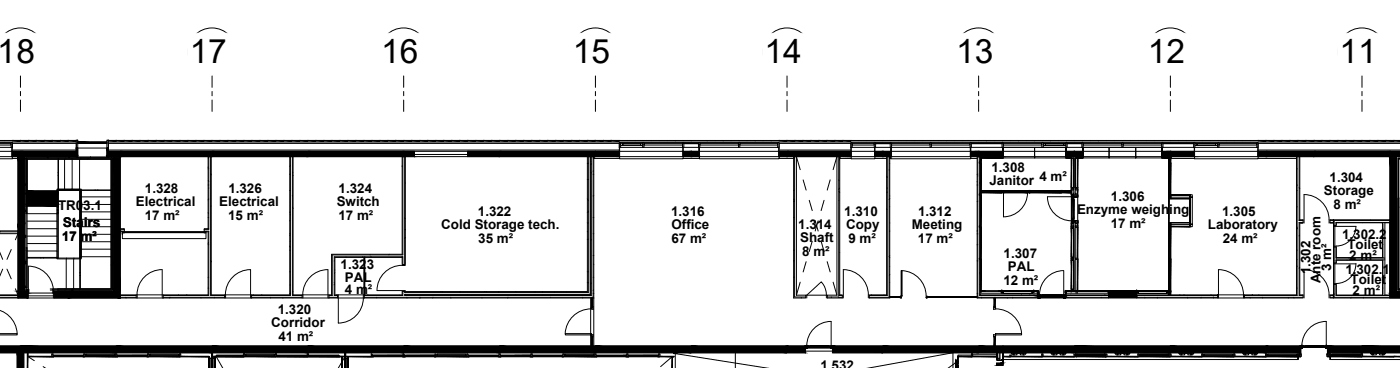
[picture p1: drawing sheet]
<svg xmlns="http://www.w3.org/2000/svg" width="360mm" height="94mm" viewBox="0 0 360 94" stroke-linecap="round" stroke-linejoin="round" font-family="sans-serif">
<defs><g id="words">
<g font-size="8.6">
<text x="-.5" y="16.2">18</text>
<text x="48.8" y="16.2">17</text>
<text x="98.1" y="16.2">16</text>
<text x="147.3" y="16.2">15</text>
<text x="196.7" y="16.2">14</text>
<text x="245.9" y="16.2">13</text>
<text x="295.2" y="16.2">12</text>
<text x="344.5" y="16.2">11</text>
</g>
<g font-size="3.4">
<text x="254.5" y="47.5">Janitor</text>
<text x="255" y="44.1">1.308</text>
<text x="267.3" y="46.4">4 m²</text>
<text x="341.9" y="46.7">1.304</text>
<text x="14.9" y="53.8">TR03.1</text>
<text x="34.9" y="52.9">Electrical</text>
<text x="37.3" y="49.5">1.328</text>
<text x="56.4" y="52.9">Electrical</text>
<text x="58.7" y="49.5">1.326</text>
<text x="86.6" y="52.9">Switch</text>
<text x="87.1" y="49.5">1.324</text>
<text x="285.7" y="51.6">1.306</text>
<text x="340.5" y="50.1">Storage</text>
<text x="343" y="53.7">8 m²</text>
<text x="16.2" y="58.2">Stairs</text>
<text x="37.2" y="56.4">17 m²</text>
<text x="58.7" y="56.4">15 m²</text>
<text x="87.1" y="56.4">17 m²</text>
<text x="113.5" y="58.8">Cold Storage tech.</text>
<text x="122.9" y="55.4">1.322</text>
<text x="172.6" y="55.4">1.316</text>
<text x="172.7" y="58.8">Office</text>
<text x="205.3" y="58.7">1.314</text>
<text x="217.1" y="55.4">1.310</text>
<text x="217.6" y="58.8">Copy</text>
<text x="234.5" y="58.8">Meeting</text>
<text x="236.1" y="55.4">1.312</text>
<text x="277" y="55">Enzyme weighing</text>
<text x="285.7" y="58.6">17 m²</text>
<text x="310.7" y="58.8">Laboratory</text>
<text x="314.3" y="55.4">1.305</text>
<text x="360" y="55.4">T</text>
<text x="15.9" y="61.8">17 m²</text>
<text x="123" y="62.4">35 m²</text>
<text x="172.7" y="62.4">67 m²</text>
<text x="205.8" y="62.1">Shaft</text>
<text x="206.3" y="65.7">8 m²</text>
<text x="218.2" y="62.4">9 m²</text>
<text x="236.1" y="62.4">17 m²</text>
<text x="314.5" y="62.4">24 m²</text>
<text x="345.2" y="61.3">1.302.2</text>
<text x="346.5" y="63.9">Toilet</text>
<text x="87.6" y="69.1">1.323</text>
<text x="258.1" y="66.2">1.307</text>
<text x="259.2" y="69.6">PAL</text>
<text x="337" y="70.4" transform="rotate(-90 337 70.4)">1.302</text>
<text x="342.4" y="69.6" transform="rotate(-90 342.4 69.6)">3 m²</text>
<text x="346" y="70.4">1.302.1</text>
<text x="347" y="66.7">2 m²</text>
<text x="88.7" y="72.5">PAL</text>
<text x="88.7" y="75.3">4 m²</text>
<text x="258.1" y="73.2">12 m²</text>
<text x="339.6" y="72.7" transform="rotate(-90 339.6 72.7)">Ante room</text>
<text x="347.4" y="73">Toilet</text>
<text x="347.9" y="75.8">2 m²</text>
<text x="71.4" y="80.7">1.320</text>
<text x="69.8" y="84">Corridor</text>
<text x="71.6" y="87.6">41 m²</text>
<text x="211" y="94.9">1.532</text>
</g>
</g></defs>
<!-- layer: A-WALL -->
<g fill="none" stroke="#000" stroke-width=".26">
<path d="M3.2 38.5h16.4v.3M3.2 36.8h16.4M19.6 38h.4v2.3h-.4zM19.6 38.5v-1.8h-16.4v2.1h16.4M20 38h7.5M27.9 38.8v1.5h-.4M27.9 38.8v-.8h-.4v2.3M27.9 38.5v-1.8h131.4v2.1h-131.4M27.9 36.8h131.4M159.3 38.5h-131.4v.3M177.7 38.8h.2M200.4 36.7h18.4v2.1h-18.4z"/>
<path d="M200.4 38.5h18.4M200.4 36.8h18.4M227 38.8h.1M251.6 38.8h.2M257.9 38.8h.1M266.1 38.8h.1M274.2 38.8h.1M276.3 38.8h.1M285.2 38.8h.1M292.1 38.8h.1M300.9 38.8h.1M323.6 38.5h36.5"/>
<path d="M323.6 36.8h36.5M360.1 36.7h-36.5v2.1h36.5M0 59.5h4.6M20 40.3h7.5M30.9 59.3h1.1M30.9 58.9h1.1M52.5 59.3h1.2v16.5h-11.7M53.7 40.2v18.7h-1.2M54.2 40.2v35.6h3.6M74.7 40.2v35.6h-10M75.2 40.2v35.6h2.5M103.6 40.2v25.2h-18.2v10.4h-.8"/>
<path d="M104.1 40.2v27.7M151.3 40.2v34.9h-47.2v-.3M152.1 40.2v35.6h-48v-.3h.1M152.5 40.2v36.1h-58.8M204.4 40.2v36h2.8M215.7 40.2v35.6h.9M228.2 40.2v35.6h-4.6M228.7 40.2v36.1h-5.1M251.5 40.2v36.1h15.4M251.9 40.2v35.6h15M333.6 40.2v35.6h-13.5M334.1 40.2v16.4h1"/>
<path d="M335.1 57.1h-1v18.7h1M342.1 56.6h.8M342.1 57.1h.8M355.7 57.1v9.1h.5M356.2 57.1v.1M357.5 56.6h-14.4v1.2M357.5 57.1h-13.9v.7M0 75.8h4.6M0 76.3h4.6M30.9 75.8h4.1M30.9 76.3h4.1M42 76.3h15.8"/>
<path d="M64.7 76.3h13M84.6 76.3h2.2M103.6 67.9v-2h-17.6v9.9h.8M103.6 74.8v1h-9.9M212.8 76.2l3.8 .1M274.1 75.8h11M274.1 76.3h11M292.3 75.8h20.9M292.3 76.3h20.9M320.1 76.3h15M342.1 75.8h.8M342.1 76.3h.8"/>
<path d="M343.1 73v3.3h14.4M343.1 63.4v4.1M343.6 73v2.8h13.9M343.6 63.4v2.8h12.1M355.7 66.7v9.1M356.2 66.7h-12.6v.8M356.2 75.7v.1M207.2 89.4h.1M207.2 88.8h.1M214.1 89.4h.1M214.1 88.8h.1M334.5 88.8v.6z"/>
<path d="M334.5 89.4h.1M334.5 88.8h.1M341.4 88.8v.6zM341.4 89.4h.1M341.4 88.8h.1"/>
</g>
<!-- layer: A-GLAZ-CWMG -->
<g fill="none" stroke="#000" stroke-width=".26">
<path d="M-.1 37.8h3M-.1 36.6h3M2.9 36.6h.3v1.2h-.3zM19.6 36h.4v2h-.4zM27.5 36h.4v2h-.4zM159.3 36.6h.3v1.2h-.3zM159.6 37.8h5.7M159.6 36.6h5.7M165.3 36.6h.3v1.2h-.3zM165.6 37.8h9.9M165.6 36.6h9.9M175.5 36.6h.4v1.2h-.4z"/>
<path d="M175.9 37.8h3.7M175.9 36.6h3.7M179.6 36.6h.4v1.2h-.4zM180 37.8h9.9M180 36.6h9.9M189.9 36.6h.4v1.2h-.4zM190.3 37.8h9.7M190.3 36.6h9.7M200 36.6h.4v1.2h-.4zM218.8 36.6h.4v1.2h-.4zM219.2 37.8h5.6M219.2 36.6h5.6"/>
<path d="M224.8 36.6h.4v1.2h-.4zM225.2 37.8h3.8M225.2 36.6h3.8M229 36.6h.3v1.2h-.3zM229.3 37.8h9.9M229.3 36.6h9.9M239.2 36.6h.3v1.2h-.3zM239.5 37.8h10M239.5 36.6h10M249.5 36.6h.3v1.2h-.3zM249.8 37.8h7.9M249.8 36.6h7.9"/>
<path d="M257.7 36.6h.3v1.2h-.3zM258 37.8h9.9M258 36.6h9.9M267.9 36.6h.4v1.2h-.4zM268.3 37.8h5.8M268.3 36.6h5.8M274.1 36.6h.4v1.2h-.4zM274.5 37.8h3.7M274.5 36.6h3.7M278.2 36.6h.4v1.2h-.4zM278.6 37.8h9.9M278.6 36.6h9.9"/>
<path d="M288.5 36.6h.4v1.2h-.4zM288.9 37.8h9.9M288.9 36.6h9.9M298.8 36.6h.3v1.2h-.3zM299.1 37.8h7.9M299.1 36.6h7.9M307 36.6h.3v1.2h-.3zM307.3 37.8h5.9M307.3 36.6h5.9M313.2 36.6h.3v1.2h-.3zM313.5 37.8h9.7M313.5 36.6h9.7"/>
<path d="M323.2 36.6h.4v1.2h-.4zM3.1 40.7h1.5M4.6 40.2v.1M152.7 40.7l.1-.5v.5h6.6M153.1 40.2h.1M175.7 40.7h4.2M177.7 40.2h.2M200.4 40.7h3.7M202.3 40.2h.2M216 40.2v.5zM216 40.7h2.9M225 40.7h3"/>
<path d="M227 40.2h.1M228.8 40.7l.1-.5v.5h.3M249.7 40.7h1.6M251.9 41.6v.3M251.9 49.8v.3M251.9 58.1v.2M251.9 49.8h.1M251.9 50.1h.1M251.9 41.6h.1M251.9 41.9h.1M251.9 58.1h.1M251.9 58.3h.1"/>
<path d="M251.9 50.1h.3M251.9 49.8h.3M251.9 58.4h.3M251.9 58h.3M251.9 41.9h.3M251.9 41.6h.3M252.2 50.1h.1M252.2 49.8h.1M252.2 41.9h.1M252.2 41.6h.1M252.2 58.3h.1M252.2 58.1h.1"/>
<path d="M252.2 41.6v.3M252.2 49.8v.3M252.2 58.1v.2M257.4 49.1v.2M257.4 49l.3 .1v.2M257.4 49.1h.1M257.4 49.4h.3M264.6 49.1v.2M264.6 49.3h.1M264.6 49.1h.1M264.6 49.4h.3M264.6 49h.3"/>
<path d="M264.9 49.3h.1M264.9 49.1h.1M264.9 49.1v.2M272.8 49.1v.2M272.9 49.3h.1M272.9 49.1h.1M272.9 49.4h.2M272.9 49h.2M273.1 49.3h.1M273.1 49.1h.1M273.2 49.1v.2M275.6 57.3h.1"/>
<path d="M275.6 50.1h.1M275.6 58.3h.1M275.6 58.1v.2M275.6 48.7h.1M275.6 48.4v.3M275.6 50.1h.5M275.6 57.3h.5M275.6 58.4h.5M275.6 58h.5M275.6 48.7h.5M275.6 48.4h.5M276.1 57.3h.1"/>
<path d="M276.1 57h.1M276.1 57h-.5v.3M276.1 50.1h.1M276.1 49.8h.1M276.1 49.8h-.5v.3M276.1 58.3h.1M276.1 58.1h.1M276.1 48.7h.1M276.1 48.4h.1M276.2 48.4v.3M276.2 49.8v.3M276.2 57v.3"/>
<path d="M276.2 58.1v.2M276.5 48.4v.3M276.5 49.8v.3M276.5 57v.3M276.5 58.1v.2M276.6 49.8h.1M276.6 50.1h.1M276.6 57h.1M276.6 57.3h.1M276.6 58.1h.1M276.6 58.3h.1M276.6 48.4h.1"/>
<path d="M276.6 48.7h.1M276.6 50.1h.4M276.6 49.8h.4M276.6 57.3h.4M276.6 57h.4M276.6 58.4h.4M276.6 58h.4M276.6 48.7h.4M276.6 48.4h.4M277 50.1h.1M277 49.8h.1M277 57.3h.1"/>
<path d="M277 57h.1M277 58.3h.1M277 58.1h.1M277 48.7h.1M277 48.4h.1M277.1 48.4v.3M277.1 49.8v.3M277.1 57v.3M277.1 58.1v.2M300.7 41.6v.3M300.7 49.8v.3M300.7 58.1v.2"/>
<path d="M300.7 49.8h.1M300.7 50.1h.1M300.7 58.3h.1M300.7 58.1h.1M300.7 41.6h.1M300.7 41.9h.1M300.7 50.1h.3M300.7 49.8h.3M300.7 58.4h.3M300.7 58h.3M300.7 41.9h.3M300.7 41.6h.3"/>
<path d="M301 50.1h.1M301 49.8h.1M301 58.1h.1M301 58.3h.1M301 41.9h.1M301 41.6h.1M301 41.6v.3M301 49.8v.3M301 58.1v.2M301.1 40.7v-.5v.5h6.1M323.6 40.7h9.8M325.6 40.2h.1"/>
<path d="M152.2 76.5h.3v.2h-.3zM152.2 76.7v2M152.5 76.7v2M228.8 76.1h.2v.2h-.2zM229 76.3h2.5M229 76.1h2.5M231.6 76.3h.1M238.4 76.3h.1M238.5 76.3h12.6M238.5 76.1h12.6M244.6 76.3h.1M251.1 76.1h.2v.2h-.2z"/>
<path d="M251.9 66.3v.2M251.9 66.3h.3v.2M251.9 66.5h.1M251.9 66.6h.3M252.2 66.5h.1M255.7 76.5h.3v.2h-.3zM255.7 76.7v2M256 76.7v2M257.5 74.8v.4M257.5 74.8h.1M257.5 75.2h.1M257.5 75.2h.3"/>
<path d="M257.5 74.7h.3M257.8 75.2h.1M257.8 74.8h.1M257.8 74.8v.4M266.8 74.8v.4h.2M266.8 74.7h.2M267 75.2h.1M267 74.8h.1M267.1 74.8v.4M273.9 74.8v.4M274 74.8h.1M274 75.2h.1"/>
<path d="M274 75.2h.2M274 74.7h.2M274.2 75.2h.1M274.2 74.8h.1M274.3 74.8v.4M275.6 66.5h.1M275.6 66.6h.5M276.1 66.5h.1M276.1 66.3h-.5v.2M276.2 66.3v.2M276.5 66.3v.2M276.6 66.3h.4"/>
<path d="M276.6 66.5h.1M276.6 66.6h.4M276.7 74.8v.4h.3v-.4M276.7 74.7h.3M277 66.5h.1M277.1 66.3v.2M285 74.8v.4h.3v-.4M285 74.7h.3M292.2 74.8v.4M292.2 74.8h.1M292.2 75.2h.1M292.2 75.2h.3"/>
<path d="M292.2 74.7h.3M292.5 75.2h.1M292.5 74.8h.1M292.5 74.8v.4M300.7 66.3v.2M300.7 74.5v.3M300.7 74.8h.3zM300.7 74.5h.3M300.7 74.8h.1M300.7 66.3h.3M300.7 66.5h.1M300.7 66.6h.3"/>
<path d="M301 66.5h.1M301 66.3v.2M301 74.5v.3M13.3 91v.4M13.4 91h.1M13.4 90.9h.2M13.6 91h.1M13.6 91v.4h-.2M21.5 91l.1 .4h.2M21.6 91h.1M21.6 90.9h.2M21.8 91h.1"/>
<path d="M21.9 91v.4M29.7 91v.4M29.8 91.4h.2M29.8 91h.1M29.8 90.9h.2M30 91h.1M30.1 91v.4M37.9 91v.4M38 91h.1M38 90.9h.2M38.2 91h.1M38.3 91l-.1 .4h-.2"/>
<path d="M46.2 91v.4M46.2 91h.1M46.2 90.9h.3M46.5 91h.1M46.5 91v.4h-.3M54.8 91.6v.2M54.8 91.6h.1M54.8 91.8h.1M54.8 91.9h.4M54.8 91.5h.4M55.2 91.8h.1M55.2 91.6h.1"/>
<path d="M55.3 91.6v.2M62.6 91v.4M62.6 91.4h.3M62.6 91h.1M62.6 90.9h.3M62.9 91h.1M62.9 91v.4M70.8 91v.4M70.8 91h.1M70.8 90.9h.3M71.1 91h.1M71.1 91v.4h-.3"/>
<path d="M79 91v.4M79.1 91.4h.2M79.1 91h.1M79.1 90.9h.2M79.3 91h.1M79.3 91v.4M95.5 91v.4h.3v-.4M95.5 91h.1M95.5 90.9h.3M103.7 91v.4h.3v-.4M103.7 91h.1M103.7 90.9h.3"/>
<path d="M111.9 91v.4h.3v-.4M111.9 91h.1M111.9 90.9h.3M120.1 91v.4M120.2 91h.1M120.2 90.9h.2M120.4 91v.4h-.2M128.3 91v.4M128.4 91h.1M128.4 90.9h.2M128.6 91h.1M128.7 91l-.1 .4h-.2"/>
<path d="M136.5 91l.1 .4h.2M136.6 91h.1M136.6 90.9h.2M136.8 91h.1M136.9 91v.4M144.8 91v.4M144.8 91.4h.3M144.8 91h.1M144.8 90.9h.3M145.1 91h.1M145.1 91v.4M152.2 88.6h.2l.1 .2h-.3z"/>
<path d="M152.2 86.5v2.1M152.2 86.4h.2zM152.4 86.4h.1M152.5 86.5v2.1M153 91v.4M153 91h.1M153 90.9h.3M153.3 91h.1M153.3 91v.4h-.3M161.2 91v.4h.3M161.2 91h.1M161.2 90.9h.3"/>
<path d="M161.5 91h.1M161.5 91v.4M169.4 91v.4h.3M169.4 91h.1M169.4 90.9h.3M169.7 91h.1M169.7 91v.4M245.8 92.4v.3M245.8 92.4h.1M245.8 92.7h.1M245.8 92.4h.4M245.8 92.7h.4"/>
<path d="M246.2 92.4h.1M246.2 92.7h.1M246.3 92.4v.3M249.8 91l.1 .4h.2M249.9 91h.1M249.9 90.9h.2M250.1 91.4h.1M250.1 91h.1M250.2 91v.4M255.7 88.6h.2l.1 .2h-.3zM255.7 86.5v2.1M255.7 86.4h.2z"/>
<path d="M255.7 86.4h.1M256 86.5v2.1M256.5 92.1v.2M256.5 92.3h.1M256.5 92.1h.1M256.5 92.4h.4M256.5 92.1h.4M256.9 92.3h.1M256.9 92.1h.1M257 92.1v.2M257.4 93.4h.5M257.9 93.1h.1"/>
<path d="M257.9 93l-.5 .1v.2M257.9 93.3h.1M257.9 93.1v.2M259.7 91.1v.3M259.7 91.1h.3v.3M259.7 91.4h.3M260 91.4h.1M267.9 91v.4h.3M267.9 91h.1M267.9 90.9h.3M268.2 91.4h.1M268.2 91h.1"/>
<path d="M268.2 91v.4M276.2 91v.4h.3v-.4M276.2 90.9h.3M284.4 91v.4M284.5 91h.1M284.5 90.9h.2M284.7 91v.4h-.2M292.6 91v.4M292.7 91h.1M292.7 91.4h.2M292.7 90.9h.2M292.9 91.4h.1"/>
<path d="M292.9 91h.1M293 91v.4M300.8 91v.4M300.9 91h.1M300.9 91.4h.2M300.9 90.9h.2M301.1 91.4h.1M301.1 91h.1M301.2 91v.4M309 91l.1 .4h.2M309.1 91h.1M309.1 90.9h.2"/>
<path d="M309.3 91.4h.1M309.3 91h.1M309.4 91v.4M317.3 91v.4M317.3 91h.1M317.3 91.4h.3M317.3 90.9h.3M317.6 91.4h.1M317.6 91h.1M317.6 91v.4M325.5 91v.4M325.5 91h.1"/>
<path d="M325.5 91.4h.3M325.5 90.9h.3M325.8 91.4h.1M325.8 91h.1M325.8 91v.4M333.7 91v.4M333.7 91h.1M333.7 91.4h.3M333.7 90.9h.3M334 91.4h.1M334 91h.1M334 91v.4"/>
<path d="M334.3 91l.1 .4h.2M334.4 91h.1M334.4 90.9h.2M334.6 91.4h.1M334.6 91h.1M334.7 91v.4M341.2 91v.4M341.3 91h.1M341.3 91.4h.2M341.3 90.9h.2M341.5 91.4h.1M341.5 91h.1"/>
<path d="M341.6 91v.4M341.9 91v.4h.3M341.9 91h.1M341.9 90.9h.3M342.2 91.4h.1M342.2 91h.1M342.2 91v.4M350.1 91v.4M350.2 91h.1M350.2 91.4h.2M350.2 90.9h.2M350.4 91.4h.1"/>
<path d="M350.4 91h.1M350.5 91v.4"/>
</g>
<!-- layer: A-GLAZ-CURT -->
<g fill="#000" stroke="#000" stroke-width=".26">
<path d="M30.2 91.2h7.7zM95.9 91.2h7.7zM104.5 91.2h7.3zM132.4 91.2h4.1zM160.2 91.2h.9zM161.6 91.2h7.7z"/>
<path d="M3.2 36l2 .2zM3.2 36l2 .2z"/>
<path d="M5.3 36l2 .2zM5.3 36l2 .2z"/>
<path d="M7.3 36l2 .2zM7.3 36l2 .2z"/>
<path d="M9.4 36l2 .2zM9.4 36l2 .2z"/>
<path d="M11.4 36l2.1 .2zM11.4 36l2.1 .2z"/>
<path d="M13.5 36l2 .2zM13.5 36l2 .2z"/>
<path d="M15.6 36l2 .2zM15.6 36l2 .2z"/>
<path d="M17.6 36l2 .2zM17.6 36l2 .2z"/>
<path d="M20 36.4l7.5 .4v-.4zM20 36.4l7.5 .4h-7.5z"/>
<path d="M27.9 36l2 .2zM27.9 36l2 .2z"/>
<path d="M29.9 36l2 .2zM29.9 36l2 .2z"/>
<path d="M32 36l2 .2zM32 36l2 .2z"/>
<path d="M34 36l2 .2zM34 36l2 .2z"/>
<path d="M36.1 36l2 .2zM36.1 36l2 .2z"/>
<path d="M38.1 36l2 .2zM38.1 36l2 .2z"/>
<path d="M40.2 36l2 .2zM40.2 36l2 .2z"/>
<path d="M42.3 36l2 .2zM42.3 36l2 .2z"/>
<path d="M44.3 36l2 .2zM44.3 36l2 .2z"/>
<path d="M46.4 36l2 .2zM46.4 36l2 .2z"/>
<path d="M48.4 36l2 .2zM48.4 36l2 .2z"/>
<path d="M50.5 36l2 .2zM50.5 36l2 .2z"/>
<path d="M52.5 36l2 .2zM52.5 36l2 .2z"/>
<path d="M54.6 36l2 .2zM54.6 36l2 .2z"/>
<path d="M56.6 36l2 .2zM56.6 36l2 .2z"/>
<path d="M58.7 36l2 .2zM58.7 36l2 .2z"/>
<path d="M60.7 36l2.1 .2zM60.7 36l2.1 .2z"/>
<path d="M62.8 36l2 .2zM62.8 36l2 .2z"/>
<path d="M64.8 36l2.1 .2zM64.8 36l2.1 .2z"/>
<path d="M66.9 36l2 .2zM66.9 36l2 .2z"/>
<path d="M68.9 36l2.1 .2zM68.9 36l2.1 .2z"/>
<path d="M71 36l2 .2zM71 36l2 .2z"/>
<path d="M73 36l2.1 .2zM73 36l2.1 .2z"/>
<path d="M75.1 36l2 .2zM75.1 36l2 .2z"/>
<path d="M77.1 36l2.1 .2zM77.1 36l2.1 .2z"/>
<path d="M79.2 36l2 .2zM79.2 36l2 .2z"/>
<path d="M81.3 36l2 .2zM81.3 36l2 .2z"/>
<path d="M83.3 36l2 .2zM83.3 36l2 .2z"/>
<path d="M85.4 36l2 .2zM85.4 36l2 .2z"/>
<path d="M87.4 36l2 .2zM87.4 36l2 .2z"/>
<path d="M89.5 36l2 .2zM89.5 36l2 .2z"/>
<path d="M91.5 36l2.1 .2zM91.5 36l2.1 .2z"/>
<path d="M93.6 36l2 .2zM93.6 36l2 .2z"/>
<path d="M95.6 36l2.1 .2zM95.6 36l2.1 .2z"/>
<path d="M97.7 36l2 .2zM97.7 36l2 .2z"/>
<path d="M99.8 36l2 .2zM99.8 36l2 .2z"/>
<path d="M101.8 36l2 .2zM101.8 36l2 .2z"/>
<path d="M103.9 36l2 .2zM103.9 36l2 .2z"/>
<path d="M105.9 36l2 .2zM105.9 36l2 .2z"/>
<path d="M108 36l2 .2zM108 36l2 .2z"/>
<path d="M110 36l2 .2zM110 36l2 .2z"/>
<path d="M112.1 36l2 .2zM112.1 36l2 .2z"/>
<path d="M114.1 36l2 .2zM114.1 36l2 .2z"/>
<path d="M116.2 36l2 .2zM116.2 36l2 .2z"/>
<path d="M118.2 36l2 .2zM118.2 36l2 .2z"/>
<path d="M120.3 36l2 .2zM120.3 36l2 .2z"/>
<path d="M122.4 36l1.9 .2zM122.4 36l1.9 .2z"/>
<path d="M124.4 36l2 .2zM124.4 36l2 .2z"/>
<path d="M126.5 36l2 .2zM126.5 36l2 .2z"/>
<path d="M128.5 36l2 .2zM128.5 36l2 .2z"/>
<path d="M130.6 36l2 .2zM130.6 36l2 .2z"/>
<path d="M132.6 36l2 .2zM132.6 36l2 .2z"/>
<path d="M134.7 36l2 .2zM134.7 36l2 .2z"/>
<path d="M136.7 36l2 .2zM136.7 36l2 .2z"/>
<path d="M138.8 36l2 .2zM138.8 36l2 .2z"/>
<path d="M140.8 36l2 .2zM140.8 36l2 .2z"/>
<path d="M142.9 36l2 .2zM142.9 36l2 .2z"/>
<path d="M144.9 36l2.1 .2zM144.9 36l2.1 .2z"/>
<path d="M147 36l2 .2zM147 36l2 .2z"/>
<path d="M149 36l2.1 .2zM149 36l2.1 .2z"/>
<path d="M151.1 36l2 .2zM151.1 36l2 .2z"/>
<path d="M153.1 36l2.1 .2zM153.1 36l2.1 .2z"/>
<path d="M155.2 36l2 .2zM155.2 36l2 .2z"/>
<path d="M157.2 36l2.1 .2zM157.2 36l2.1 .2z"/>
<path d="M200.4 36l2 .2zM200.4 36l2 .2z"/>
<path d="M202.4 36l2 .2zM202.4 36l2 .2z"/>
<path d="M204.5 36l2 .2zM204.5 36l2 .2z"/>
<path d="M206.6 36l2 .2zM206.6 36l2 .2z"/>
<path d="M208.6 36l2 .2zM208.6 36l2 .2z"/>
<path d="M210.7 36l2 .2zM210.7 36l2 .2z"/>
<path d="M212.7 36l2 .2zM212.7 36l2 .2z"/>
<path d="M214.8 36l2 .2zM214.8 36l2 .2z"/>
<path d="M216.8 36l2 .2zM216.8 36l2 .2z"/>
<path d="M258 37.8v2.7zM258 37.8v2.7z"/>
<path d="M274.1 37.8v2.7zM274.2 37.8l-.1 2.7z"/>
<path d="M278.5 37.8v2.7zM278.6 37.8l-.1 2.7z"/>
<path d="M298.8 37.8v2.7zM298.8 37.8v2.7z"/>
<path d="M323.6 36l2 .2zM323.6 36l2 .2z"/>
<path d="M325.6 36l2.1 .2zM325.6 36l2.1 .2z"/>
<path d="M327.7 36l2 .2zM327.7 36l2 .2z"/>
<path d="M329.8 36l2 .2zM329.8 36l2 .2z"/>
<path d="M331.8 36l2 .2zM331.8 36l2 .2z"/>
<path d="M333.9 36l2 .2zM333.9 36l2 .2z"/>
<path d="M335.9 36l2.1 .2zM335.9 36l2.1 .2z"/>
<path d="M338 36l2 .2zM338 36l2 .2z"/>
<path d="M340 36l2.1 .2zM340 36l2.1 .2z"/>
<path d="M342.1 36l2 .2zM342.1 36l2 .2z"/>
<path d="M344.1 36l2.1 .2zM344.1 36l2.1 .2z"/>
<path d="M346.2 36l2 .2zM346.2 36l2 .2z"/>
<path d="M348.3 36l2 .2zM348.3 36l2 .2z"/>
<path d="M350.3 36l2 .2zM350.3 36l2 .2z"/>
<path d="M352.4 36l2 .2zM352.4 36l2 .2z"/>
<path d="M354.4 36l2 .2zM354.4 36l2 .2z"/>
<path d="M356.5 36l2 .2zM356.5 36l2 .2z"/>
<path d="M358.5 36l1.6 .2zM358.5 36l1.6 .2z"/>
<path d="M252.2 41.8v8.2zM252.3 41.8l-.1 8.2z"/>
<path d="M252.2 58.2v8.2zM252.3 58.2l-.1 8.2z"/>
<path d="M252.2 40.2v1.6zM252.3 40.2l-.1 1.6z"/>
<path d="M252.2 50v8.2zM252.3 50l-.1 8.2z"/>
<path d="M252.3 49.4l5.3 .1zM252.3 49.4l5.3 .1z"/>
<path d="M252.3 48.9l5.3 .1zM252.3 48.9l5.3 .1z"/>
<path d="M252.3 40.4l5.7 .1zM252.3 40.4l5.7 .1z"/>
<path d="M264.8 49.4l8.2 .1zM264.8 49.4l8.2 .1z"/>
<path d="M264.8 48.9l8.2 .1zM264.8 48.9l8.2 .1z"/>
<path d="M275.5 48.6v1.4zM275.6 48.6l-.1 1.4z"/>
<path d="M275.5 58.6v7.4zM275.6 58.6l-.1 7.4z"/>
<path d="M275.5 58.2v.4zM275.6 58.2l-.1 .4z"/>
<path d="M275.5 57.2v.3zM275.6 57.2l-.1 .3z"/>
<path d="M275.5 57.9v.3zM275.6 57.9l-.1 .3z"/>
<path d="M273 49.4l2.5 .1zM273 49.4l2.5 .1z"/>
<path d="M273 48.9l2.5 .1zM273 48.9l2.5 .1z"/>
<path d="M275.5 40.6v7.6zM275.6 40.6l-.1 7.6z"/>
<path d="M275.5 48.2v.4zM275.6 48.2l-.1 .4z"/>
<path d="M275.5 40.2v.4zM275.6 40.2l-.1 .4z"/>
<path d="M274.2 40.4l1.3 .1zM274.2 40.4l1.3 .1z"/>
<path d="M277.1 48.6v1.4zM277.2 48.6l-.1 1.4z"/>
<path d="M277.1 58.2v8.2zM277.2 58.2l-.1 8.2z"/>
<path d="M277.1 57.2v.3zM277.2 57.2l-.1 .3z"/>
<path d="M277.1 57.9v.3zM277.2 57.9l-.1 .3z"/>
<path d="M277.1 40.6v7.6zM277.2 40.6l-.1 7.6z"/>
<path d="M277.1 48.2v.4zM277.2 48.2l-.1 .4z"/>
<path d="M277.1 40.2v.4zM277.2 40.2l-.1 .4z"/>
<path d="M276.9 40.4l1.5 .1zM276.9 40.4l1.5 .1z"/>
<path d="M300.5 41.8v8.2zM300.6 41.8l-.1 8.2z"/>
<path d="M300.5 40.2v1.6zM300.6 40.2l-.1 1.6z"/>
<path d="M300.5 58.2v8.2zM300.6 58.2l-.1 8.2z"/>
<path d="M299 40.4l1.5 .1zM299 40.4l1.5 .1z"/>
<path d="M300.5 57.6v.6zM300.6 57.6l-.1 .6z"/>
<path d="M300.5 51v6.2zM300.6 51l-.1 6.2z"/>
<path d="M300.5 50v.6zM300.6 50l-.1 .6z"/>
<path d="M301 41.8v8.2zM301.1 41.8l-.1 8.2z"/>
<path d="M301 58.2v8.2zM301.1 58.2l-.1 8.2z"/>
<path d="M301 40.2v1.6zM301.1 40.2l-.1 1.6z"/>
<path d="M301.1 50l4.9 .1zM301.1 50l4.9 .1z"/>
<path d="M301.1 58.1l4.9 .1zM301.1 58.1l4.9 .1z"/>
<path d="M306 51v6.2zM306 51v6.2z"/>
<path d="M306 57.6v.6zM306.1 57.6l-.1 .6z"/>
<path d="M306 50v.6zM306.1 50l-.1 .6z"/>
<path d="M152.4 76.6l-.2 2.3h.2zM152.2 76.6h.2l-.2 2.3z"/>
<path d="M229 76.2l2.6 .1zM229 76.2l2.6 .1z"/>
<path d="M238.4 76.2l6.2 .1zM238.4 76.2l6.2 .1z"/>
<path d="M244.6 76.2l6.6 .1zM244.6 76.2l6.6 .1z"/>
<path d="M252.2 66.4v8.2zM252.3 66.4l-.1 8.2z"/>
<path d="M252.3 74.6l1 .1zM252.3 74.6l1 .1z"/>
<path d="M255.9 76.6l-.2 2.3h.2zM255.7 76.6h.2l-.2 2.3z"/>
<path d="M256.8 74.6l.9 .1zM256.8 74.6l.9 .1z"/>
<path d="M257.7 74.6l.4 .1zM257.7 74.6l.4 .1z"/>
<path d="M258.1 74.6l7.3 .1zM258.1 74.6l7.3 .1z"/>
<path d="M265.4 74.6l.5 .1zM265.4 74.6l.5 .1z"/>
<path d="M265.9 74.6l.3 .1zM265.9 74.6l.3 .1z"/>
<path d="M266.6 74.6l.3 .1zM266.6 74.6l.3 .1z"/>
<path d="M275.5 66.8v7.4zM275.6 66.8l-.1 7.4z"/>
<path d="M275.5 74.2v.4zM275.6 74.2l-.1 .4z"/>
<path d="M275.5 66.4v.4zM275.6 66.4l-.1 .4z"/>
<path d="M275.5 66v.4zM275.6 66l-.1 .4z"/>
<path d="M274.1 74.6l2.8 .1zM274.1 74.6l2.8 .1z"/>
<path d="M277.1 66.4v8.2zM277.2 66.4l-.1 8.2z"/>
<path d="M276.9 74.6l8.2 .1zM276.9 74.6l8.2 .1z"/>
<path d="M285.1 74.7l.2 1.5v-1.5zM285.1 74.7l.2 1.5h-.2z"/>
<path d="M285.3 74.7l6.9 1.5v-1.5zM285.3 74.7l6.9 1.5h-6.9z"/>
<path d="M285.1 76.2l7.2 .1zM285.1 76.2l7.2 .1z"/>
<path d="M285.1 74.6l7.2 .1zM285.1 74.6l7.2 .1z"/>
<path d="M292.2 74.7l.1 1.5v-1.5zM292.2 74.7l.1 1.5h-.1z"/>
<path d="M292.3 74.6l.5 .1zM292.3 74.6l.5 .1z"/>
<path d="M292.8 74.6l7.3 .1zM292.8 74.6l7.3 .1z"/>
<path d="M300.1 74.6l.4 .1zM300.1 74.6l.4 .1z"/>
<path d="M300.5 74.7v.9zM300.6 74.7l-.1 .9z"/>
<path d="M300.5 66.4v8.2zM300.6 66.4l-.1 8.2z"/>
<path d="M301 74.7v.9zM301.1 74.7l-.1 .9z"/>
<path d="M301 66.4v8.2zM301.1 66.4l-.1 8.2z"/>
<path d="M7.1 90.5l-.1 4zM7 90.5v4z"/>
<path d="M7.2 91.5h6.3zM7.2 91.5h6.3z"/>
<path d="M13.5 91.5h.2zM13.5 91.5h.2z"/>
<path d="M13.5 91.5h.3zM13.5 91.5h.3z"/>
<path d="M21.7 91.5h8.2zM21.7 91.5h8.2z"/>
<path d="M21.4 91.5h.3zM21.4 91.5h.3z"/>
<path d="M21.4 91.5h.3zM21.4 91.5h.3z"/>
<path d="M29.9 91.5h.3zM29.9 91.5h.3z"/>
<path d="M29.9 91.5h.3zM29.9 91.5h.3z"/>
<path d="M37.9 91.5h.2zM37.9 91.5h.2z"/>
<path d="M37.8 91.5h.3zM37.8 91.5h.3z"/>
<path d="M38.1 91.5h8.2zM38.1 91.5h8.2z"/>
<path d="M46.3 91.5h7.4zM46.3 91.5h7.4z"/>
<path d="M53.7 91.5v3zM53.8 91.5l-.1 3z"/>
<path d="M55.3 91.7v2.8zM55.4 91.7l-.1 2.8z"/>
<path d="M55.4 91.5h.2zM55.4 91.5h.2z"/>
<path d="M62.5 91.5h.3zM62.5 91.5h.3z"/>
<path d="M55.4 91.5h7.4zM55.4 91.5h7.4z"/>
<path d="M62.8 91.5h8.2zM62.8 91.5h8.2z"/>
<path d="M71 91.5h8.2zM71 91.5h8.2z"/>
<path d="M71 91.5h.3zM71 91.5h.3z"/>
<path d="M78.9 91.5h.3zM78.9 91.5h.3z"/>
<path d="M79.2 91.5h.3zM79.2 91.5h.3z"/>
<path d="M87.1 91.5h.3zM87.1 91.5h.3z"/>
<path d="M79.2 91.5h8.2zM79.2 91.5h8.2z"/>
<path d="M87.9 91.5v3zM88 91.5l-.1 3z"/>
<path d="M89.5 91.5v3zM89.6 91.5l-.1 3z"/>
<path d="M87.4 91.5h8.2zM87.4 91.5h8.2z"/>
<path d="M95.6 91.5h.3zM95.6 91.5h.3z"/>
<path d="M95.6 91.5h.4zM95.6 91.5h.4z"/>
<path d="M103.6 91.5h.2zM103.6 91.5h.2z"/>
<path d="M103.5 91.5h.3zM103.5 91.5h.3z"/>
<path d="M103.9 91.5h.2zM103.9 91.5h.2z"/>
<path d="M103.9 91.5h.3zM103.9 91.5h.3z"/>
<path d="M111.8 91.5h.2zM111.8 91.5h.2z"/>
<path d="M111.7 91.5h.3zM111.7 91.5h.3z"/>
<path d="M112.1 91.5h8.1zM112.1 91.5h8.1z"/>
<path d="M120.3 91.5h.2zM120.3 91.5h.2z"/>
<path d="M120.3 91.5h.3zM120.3 91.5h.3z"/>
<path d="M128.2 91.5h.3zM128.2 91.5h.3z"/>
<path d="M128.1 91.5h.4zM128.1 91.5h.4z"/>
<path d="M128.5 91.5h.3zM128.5 91.5h.3z"/>
<path d="M128.5 91.5h.3zM128.5 91.5h.3z"/>
<path d="M136.5 91.5h.2zM136.5 91.5h.2z"/>
<path d="M136.3 91.5h.4zM136.3 91.5h.4z"/>
<path d="M136.7 91.5h.3zM136.7 91.5h.3z"/>
<path d="M136.7 91.5h.3zM136.7 91.5h.3z"/>
<path d="M144.7 91.5h.2zM144.7 91.5h.2z"/>
<path d="M144.5 91.5h.4zM144.5 91.5h.4z"/>
<path d="M144.9 91.5h8.2zM144.9 91.5h8.2z"/>
<path d="M152.4 86.4l-.2 2.3h.2zM152.2 86.4h.2l-.2 2.3z"/>
<path d="M153.1 91.5h.3zM153.1 91.5h.3z"/>
<path d="M153.1 91.5h.4zM153.1 91.5h.4z"/>
<path d="M161.1 91.5h.2zM161.1 91.5h.2z"/>
<path d="M161 91.5h.3zM161 91.5h.3z"/>
<path d="M161.3 91.5h.3zM161.3 91.5h.3z"/>
<path d="M161.3 91.5h.4zM161.3 91.5h.4z"/>
<path d="M169.3 91.5h.3zM169.3 91.5h.3z"/>
<path d="M169.2 91.5h.4zM169.2 91.5h.4z"/>
<path d="M172.9 91.5v3zM172.9 91.5v3z"/>
<path d="M169.6 91.5h3.7zM169.6 91.5h3.7z"/>
<path d="M246.4 91.5l-.1 1.1zM246.3 91.5v1.1z"/>
<path d="M246.4 91.5h3.6zM246.4 91.5h3.6z"/>
<path d="M250 91.5h6.3zM250 91.5h6.3z"/>
<path d="M255.9 86.4l-.2 2.3h.2zM255.7 86.4h.2l-.2 2.3z"/>
<path d="M256.3 90.5v1.7zM256.4 90.5l-.1 1.7z"/>
<path d="M257.8 91.5h2.1zM257.8 91.5h2.1z"/>
<path d="M256.3 93.7h1.7v-.5zM256.3 93.2h1.7l-1.7 .5z"/>
<path d="M258 88.8l-.1 4.4zM257.9 88.8v4.4z"/>
<path d="M259.9 91.5h8.2zM259.9 91.5h8.2z"/>
<path d="M268.1 91.5h8.2zM268.1 91.5h8.2z"/>
<path d="M276.4 91.5h8.1zM276.4 91.5h8.1z"/>
<path d="M276.6 91.3v.2h7.7zM276.6 91.3h7.7v.2z"/>
<path d="M276.6 91.3h7.6zM276.6 91.3h7.6z"/>
<path d="M276.6 91l.1 .3zM276.6 91l.1 .3z"/>
<path d="M276.7 91v.3h7.5zM276.7 91h7.5v.3z"/>
<path d="M284.2 91l.1 .3zM284.2 91l.1 .3z"/>
<path d="M284.6 91.5h8.2zM284.6 91.5h8.2z"/>
<path d="M292.8 91.5h8.2zM292.8 91.5h8.2z"/>
<path d="M301 91.5h8.2zM301 91.5h8.2z"/>
<path d="M309.2 91.5h8.2zM309.2 91.5h8.2z"/>
<path d="M317.4 91.5h8.2zM317.4 91.5h8.2z"/>
<path d="M325.6 91.5h8.3zM325.6 91.5h8.3z"/>
<path d="M333.9 91.5h.6zM333.9 91.5h.6z"/>
<path d="M341.4 91.5h.7zM341.4 91.5h.7z"/>
<path d="M342.1 91.5h8.2zM342.1 91.5h8.2z"/>
<path d="M350.3 91.5h8.2zM350.3 91.5h8.2z"/>
<path d="M358.5 91.5h1.6zM358.5 91.5h1.6z"/>
</g>
<g fill="none" stroke="#000" stroke-width=".26">
<path d="M-.1 36.8h3v.4h-2.9M-.1 36l3.3 .2-2-.2M1.1 36l-1.2 .2M3.2 36l2 .2zM5.3 36l2 .2zM7.3 36l2 .2zM9.4 36l2 .2zM11.4 36l2.1 .2zM13.5 36l2 .2zM15.6 36l2 .2zM17.6 36l2 .2zM20 36.4h7.5v.4h-7.5z"/>
<path d="M27.9 36l2 .2zM29.9 36l2 .2zM32 36l2 .2zM34 36l2 .2zM36.1 36l2 .2zM38.1 36l2 .2zM40.2 36l2 .2zM42.3 36l2 .2zM44.3 36l2 .2zM46.4 36l2 .2zM48.4 36l2 .2zM50.5 36l2 .2z"/>
<path d="M52.5 36l2 .2zM54.6 36l2 .2zM56.6 36l2 .2zM58.7 36l2 .2zM60.7 36l2.1 .2zM62.8 36l2 .2zM64.8 36l2.1 .2zM66.9 36l2 .2zM68.9 36l2.1 .2zM71 36l2 .2zM73 36l2.1 .2zM75.1 36l2 .2z"/>
<path d="M77.1 36l2.1 .2zM79.2 36l2 .2zM81.3 36l2 .2zM83.3 36l2 .2zM85.4 36l2 .2zM87.4 36l2 .2zM89.5 36l2 .2zM91.5 36l2.1 .2zM93.6 36l2 .2zM95.6 36l2.1 .2zM97.7 36l2 .2zM99.8 36l2 .2z"/>
<path d="M101.8 36l2 .2zM103.9 36l2 .2zM105.9 36l2 .2zM108 36l2 .2zM110 36l2 .2zM112.1 36l2 .2zM114.1 36l2 .2zM116.2 36l2 .2zM118.2 36l2 .2zM120.3 36l2 .2zM122.4 36l1.9 .2zM124.4 36l2 .2z"/>
<path d="M126.5 36l2 .2zM128.5 36l2 .2zM130.6 36l2 .2zM132.6 36l2 .2zM134.7 36l2 .2zM136.7 36l2 .2zM138.8 36l2 .2zM140.8 36l2 .2zM142.9 36l2 .2zM144.9 36l2.1 .2zM147 36l2 .2zM149 36l2.1 .2z"/>
<path d="M151.1 36l2 .2zM153.1 36l2.1 .2zM155.2 36l2 .2zM157.2 36l2.1 .2zM160.2 36.8v.5h-.6v-.5h5.2M160.2 36.8h4.6v.4h-4.6zM160.2 37.3h4.6M163.4 36l-4.1 .2 12.3-.2M163.4 36h4.1M164.8 36.8h.5v.5h-.5zM165.6 36.8h9.9v.4h-9.9zM167.5 36h4.1"/>
<path d="M171.6 36h4.1M175.7 36h4.1M175.9 36.8h3.7zM175.9 36.7l3.7 .1zM179.8 36l4.1 .2zM180 36.8h9.9v.4h-9.9zM184 36l4 .2zM188.1 36l4 .2zM190.3 36.8h9.7v.4h-9.7zM196.2 36l-4 .2h8.1l-4-.2M200.4 36l2 .2zM202.4 36l2 .2z"/>
<path d="M204.5 36l2 .2zM206.6 36l2 .2zM208.6 36l2 .2zM210.7 36l2 .2zM212.7 36l2 .2zM214.8 36l2 .2zM216.8 36l2 .2zM218.9 36h2M218.9 36h32.8M219.2 36.8h5.6v.4h-5.6zM220.9 36h2M223 36h2"/>
<path d="M225 36h2.1M225.2 36.8h3.8zM225.2 36.7l3.8 .1zM227.1 36h2M229.1 36h2.1M229.3 36.8h9.9v.4h-9.9zM231.2 36h4.1M235.3 36h4.1M239.4 36h6.1M239.5 36.8h10v.4h-10zM245.5 36h4.1M249.7 36h2"/>
<path d="M249.8 36.8h7.9zM249.8 36.7l7.9 .1zM251.7 36l4.1 .2zM255.8 36l4.1 .2zM258 37.8v2.7zM258 36.8h9.9v.4h-9.9zM258 37.8h8.1v2.7h-8.1M259.9 36l4.1 .2zM264 36l4.1 .2zM268.2 36l4 .2zM268.8 36.8v.5h-.5v-.5h5.3M268.8 36.8h4.8v.4h-4.8z"/>
<path d="M268.8 37.3h4.8M272.3 36l4 .2zM273.6 36.8h.5v.5h-.5zM274.1 37.8l.1 2.7zM274.1 37.8h-8v2.7h8.1M274.5 36.8h3.7zM274.5 36.7l3.7 .1zM276.4 36h4M278.5 37.8l-.1 2.7h6.8v-2.7h-6.6M278.5 37.8l.1 2.7zM278.6 36.8h9.9v.4h-9.9zM280.5 36l43.1 .2-2.1-.2"/>
<path d="M280.5 36h4M284.6 36h4M285.3 37.8h6.8v2.7h-6.8zM288.7 36h4.1M288.9 36.8h9.9v.4h-9.9zM292.1 37.8v2.7h6.8l-.1-2.7M292.1 37.8h6.7M292.8 36h2M294.9 36h2M296.9 36h2M298.8 37.8v2.7zM299 36h2"/>
<path d="M299.1 36.8h7.9zM299.1 36.7l7.9 .1zM301 36h2M303.1 36h4M307.2 36h4.1M307.8 36.8v.5h-.5v-.5h5.3M307.8 36.8h4.8v.4h-4.8zM307.8 37.3h4.8M311.3 36h6.1M312.6 36.8h.6v.5h-.6zM313.5 36.8h9.7v.4h-9.7zM317.4 36h4.1"/>
<path d="M323.6 36l2 .2zM325.6 36l2.1 .2zM327.7 36l2 .2zM329.8 36l2 .2zM331.8 36l2 .2zM333.9 36l2 .2zM335.9 36l2.1 .2zM338 36l2 .2zM340 36l2.1 .2zM342.1 36l2 .2zM344.1 36l2.1 .2zM346.2 36l2 .2z"/>
<path d="M348.3 36l2 .2zM350.3 36l2 .2zM352.4 36l2 .2zM354.4 36l2 .2zM356.5 36l2 .2zM360.1 36h-1.6l1.6 .2M252.2 41.8l.1 8.2zM252.2 58.2l.1 8.2zM252.2 40.2l.1 1.6zM252.2 50l.1 8.2zM252.2 40.2v26.2M252.3 49.4l5.3 .1z"/>
<path d="M252.3 48.9l5.3 .1zM252.3 40.4l5.7 .1zM252.3 49h5.1M252.3 49.4h5.1M252.3 40.4h5.7M258.1 49.4h.1M258.1 49h.1M264.2 49h.1M264.3 49.4h.1M264.8 49.4l8.2 .1zM264.8 48.9l8.2 .1zM264.9 49h8"/>
<path d="M264.9 49.4h8M266.1 40.2v.2M273 49.4l2.5 .1zM273 48.9l2.5 .1zM273.1 49h2.4M273.1 49.4h2.4M274.2 40.4l1.3 .1zM274.2 40.4h1.3M275.5 48.6l.1 1.4zM275.5 58.6l.1 7.4zM275.5 58.2l.1 .4zM275.5 57.9l.1 .3z"/>
<path d="M275.5 40.6l.1 7.6zM275.5 48.2l.1 .4zM275.5 40.2l.1 .4zM275.5 57.5v.4M275.6 58.6h.6v7.4h-.6h.6v-7.4zM275.6 57.5l-.1-.3 .1 .7M275.6 40.6h.6v7.6h-.6h.6v-7.6zM275.6 40.2v.4M275.6 48.2v.2M275.6 48.7v1.1M275.6 57.3v.8M275.6 58.3v.3"/>
<path d="M276.2 40.2v.4M276.2 48.2v.2M276.2 48.7v1.1M276.2 57.3v.8M276.2 58.3v.3M276.5 40.6h.6h-.6v7.6h.6h-.6zM276.5 40.2v.4M276.5 48.2v.2M276.5 48.7v1.1M276.5 57.3v.8M276.5 58.3v8M276.9 40.2v.2h.2v-.2"/>
<path d="M276.9 40.4l1.5 .1zM277.1 48.6l.1 1.4zM277.1 58.2l.1 8.2zM277.1 57.2l.1 .3zM277.1 57.5l.1 .7-.1-.3M277.1 40.6l.1 7.6zM277.1 48.2l.1 .4zM277.1 40.2l.1 .4zM277.1 40.5v.1M277.1 48.2v.2M277.1 48.7v1.1M277.1 57.3v.8"/>
<path d="M277.1 58.3v8M277.2 57.5v.4M277.2 40.4h1.2M278.4 40.2v.2M285.3 40.2v.2M298.9 40.2v.2h1.6M299 40.4l1.5 .1zM300.5 41.8l.1 8.2zM300.5 40.2l.1 1.6zM300.5 58.2l.1 8.2zM300.5 57.6l.1 .6zM300.5 50.6l.1 .4h5.3l.1-.4v.4h-5.4z"/>
<path d="M300.5 51h.1M300.5 51l.1 6.2zM300.5 50l.1 .6zM300.5 50.6h.1M300.5 57.2h.1M300.5 57.6h.1M300.6 57.1h5.4v.5l-.1-.4h-5.3l-.1 .4zM300.7 57.6h.5v.5M300.7 50v.6h.5v-.5M300.7 50.6h.5v.4M300.7 40.2v1.4M300.7 41.9v7.9"/>
<path d="M300.7 50.1l-.1 7M300.7 58.3v8M300.9 40.2l.1 1.4zM301 41.8l.1 8.2zM301 58.2l.1 8.2zM301 40.2l.1 1.6zM301 41.9v7.9M301 50.1v.9M301 57.2v.9M301 58.3v8M301 58.2h.1M301 50h.1"/>
<path d="M301.1 50l4.9 .1zM301.1 58.1l4.9 .1zM301.2 57.2v.4h-.5v-.4v1M305.9 51v6.1M306 51v6.2zM306 50.1h-4.9v.5h4.9M306 57.6h-4.9v.5h4.9M306 57.6l.1 .6zM306 50l.1 .6zM306 57.2h.1M306.1 50h.5v.6h-.5h.5v7h-.5v.6h.5v-.6h-.5zM306.1 50.6v7"/>
<path d="M152.2 76.6h.2v2.3h-.2zM229 76.2l2.6 .1zM238.4 76.2l6.2 .1zM244.6 76.2l6.6 .1zM252.2 66.4l.1 8.2zM252.2 66.4l-.1 8.2M252.3 74.6l1 .1zM253.3 74.7l4.4-.1-.9 .1M253.3 74.6h3.5M255.7 76.6h.2v2.3h-.2zM257.5 74.7h-5.2v.5h5.2M257.7 74.6l.4 .1z"/>
<path d="M257.8 74.7h.2M257.8 75.2h.2M258 74.7l.1 .6h7.3l.1-.6v.6h-7.5zM258.1 74.6l7.3 .1zM265.4 74.6l.5 .1zM265.5 74.7h.4M265.9 74.7v.5h-.4M265.9 74.6l.3 .1zM266.2 74.7l.7-.1-.3 .1M266.2 74.6h.4M266.8 74.7h-.9v.5h.9M274.1 74.6l2.8 .1z"/>
<path d="M274.2 74.7h2.5M274.2 75.2h2.5M275.5 66.8l.1 7.4zM275.5 74.2l.1 .4zM275.5 66.4l.1 .4zM275.5 66l.1 .4zM275.6 66.8h.6v7.4h-.6h.6v-7.4zM275.6 66v.3M275.6 66.5v.3M275.6 74.2v.4M276.2 66v.3M276.2 66.5v.3"/>
<path d="M276.2 74.2v.4M276.5 66.5v8.1M276.9 74.6h.1M276.9 74.6l8.2 .1zM277 74.7h8M277 75.2h8M277.1 66.4l.1 8.2zM277.1 66.5v8.1M285.1 76.2l7.2 .1zM285.1 74.6l7.2 .1zM285.1 74.7h.2v1.5h-.2zM285.3 76.2h7v-1.5h-.1v1.5"/>
<path d="M285.3 74.7h6.9M292.3 74.6l.5 .1zM292.5 74.7h.3M292.5 75.2h.3M292.8 74.6l7.3 .1zM292.8 74.7v.6h7.3v-.6l.1 .6h-7.4zM300.1 74.6l.4 .1zM300.2 74.7h.3v1M300.2 75.2h.3M300.5 74.7l.1 .9zM300.5 66.4l.1 8.2zM300.5 74.6h.2"/>
<path d="M300.7 66.5v8M300.7 74.8v.9M301 74.7l.1 .9zM301 66.4l.1 8.2zM301 66.5v8M301 74.6v1.1M7 94.5v-4l.1 4M7.2 91.5h6.3zM13.5 91.5h.2v-.3l.1 .3zM13.7 91.2h7.7zM13.7 91.2h7.7v.3h-7.7zM13.8 91.5h7.6"/>
<path d="M21.4 91.2v.3h.3h-.3zM21.7 91.5h8.2zM22.1 90.9v.4zM22.1 91.3h7.4zM22.1 90.9h7.4M22.1 91.3v.2M29.5 90.9v.4zM29.5 91.3v.2M29.9 91.5h.3v-.3v.3zM30.2 91.2h7.7zM30.2 91.2h7.7v.3h-7.7zM30.2 91.5h7.6"/>
<path d="M37.9 91.2v.3h.2h-.3zM38.1 91.5h8.2zM38.5 90.9h7.4v.4h-7.4zM38.5 91.3v.2M45.9 91.3v.2M46.3 91.5h7.4zM53.7 94.5v-3l.1 3M53.8 91.9h.1M53.9 91.9h.5v2.6v-2.5h-.4v2.5M53.9 91.9v2.6M54.7 94.5v-2.6h.4v2.6M55.1 91.9h.2"/>
<path d="M55.3 91.7l.1 2.8M55.4 91.7l-.1-.2v3M55.4 91.5h.2v-.3v.3h6.9v-.3v.3h.3zM55.6 91.2h6.9zM55.6 91.2h6.9v.3h-6.9zM62.8 91.5h8.2zM63.2 90.9h7.4v.4h-7.4zM63.2 91.3v.2v-.2M70.6 91.3v.2v-.2M71.2 91.2h7.7zM71.2 91.2v.3h-.2h8.2h-.3v-.3v.3h-7.6v-.3h7.6v.3h-7.6zM79.4 91.2h7.7z"/>
<path d="M79.4 91.2l.1 .3h7.6v-.3v.3h.3h-8.2h.2zM79.5 91.2h7.6v.3h-7.6zM87.4 91.5h8.2zM87.9 94.5v-3l.1 3M89 94.5v-2.6h.3v2.6M89.3 91.9h.2M89.5 94.5v-3l.1 3M95.6 91.5h.3v-.3l.1 .3zM95.9 91.2h7.7zM95.9 91.2h7.7v.3h-7.7zM96 91.5h7.5M103.6 91.2v.3h.2h-.3z"/>
<path d="M103.9 91.5h.2v-.3l.1 .3zM104.1 91.2h7.7zM104.1 91.2h7.7v.3h-7.7zM104.2 91.5h7.5M111.8 91.2v.3h.2h-.3zM112.1 91.5h8.1zM112.5 90.9h7.4v.4h-7.4zM112.5 91.3v.2v-.2M119.9 91.3v.2v-.2M120.3 91.5h.2v-.3l.1 .3zM120.5 91.2h7.7zM120.5 91.2h7.7v.3h-7.7z"/>
<path d="M120.6 91.5h7.5M128.2 91.2v.3h.3h-.4zM128.5 91.5h.3v-.3v.3zM128.8 91.2h7.7zM128.8 91.2h7.6v.3h-7.6zM128.8 91.5h7.5M136.4 91.2l.3 .3h-.4zM136.7 91.5h.3v-.3v.3zM137 91.2h7.7zM137 91.2h7.6v.3h-7.6zM137 91.5h7.5M144.6 91.2l.3 .3h-.4z"/>
<path d="M144.9 91.5h8.2zM145.3 90.9v.4zM145.3 91.3h7.4zM145.3 91.3v.2v-.2M145.3 90.9h7.4M152.2 86.4h.2v2.3h-.2zM152.7 90.9v.4zM152.7 91.3v.2v-.2M153.1 91.5h.3v-.3l.1 .3zM153.4 91.2h7.7zM153.4 91.2h7.7v.3h-7.7zM153.5 91.5h7.5"/>
<path d="M161.1 91.2v.3h.2h-.3zM161.3 91.5h.3v-.3l.1 .3zM161.6 91.2h7.7zM161.6 91.2h7.7v.3h-7.7zM161.7 91.5h7.5M169.3 91.2v.3h.3h-.4zM169.6 91.5h3.7zM172.9 94.5v-3v3M246.3 91.5l.1 1.1zM246.4 91.5h3.6zM249.8 91.1h-3.4v.3h3.5M250 91.5h6.3z"/>
<path d="M250.1 90.9h6.2M250.1 91.4h6.2M255.7 86.4h.2v2.3h-.2zM256.3 93.2h1.7v.5h-1.7zM256.3 90.5l.1 1.7zM256.5 90.5v1.6M257 90.5v1.6M257.8 91.5h2.1zM257.9 88.8l.1 4.4zM259.9 91.5h8.2zM268.1 91.5h8.2zM276.4 91.5h8.1z"/>
<path d="M276.4 90.9h8.1M276.4 91.4v.1M276.5 91l.1 .5v-.5h7.7v.5v-.5M276.7 90.9v.4zM276.7 91.3h7.5zM276.7 90.9h7.5M279.5 91.3l-2.2 .2M284.2 90.9v.4zM284.3 91l-4.6 .3M284.3 91v.5l.1-.5M284.6 91.5h8.2zM284.6 91.4v.1"/>
<path d="M292.8 91.5h8.2zM293.2 91.3h7.4zM293.2 90.9h7.4zM293.2 90.9v.6zM300.6 90.9v.6v-.6M301 91.5h8.2zM309.2 91.5h8.2zM309.6 90.9h7.4v.4h-7.4zM309.6 91.3v.2v-.2M317 91.3v.2v-.2M317.4 91.5h8.2zM325.6 91.5h8.3z"/>
<path d="M326 90.9l.1 .4zM326 91.3h7.5zM326 90.9h7.5M326 91.3v.2M326.1 91.3h7.3zM326.1 90.9h7.3M333.4 90.9l.1 .4zM333.4 91.3v.2M333.5 91.3v.2M333.9 91.5h.6zM341.4 91.5h.7zM342.1 91.5h8.2z"/>
<path d="M342.5 91.3h7.4zM342.5 90.9h7.4zM342.5 90.9v.6M349.9 90.9v.6M350.3 91.5h8.2zM360.1 91.5h-1.6h1.6"/>
</g>
<!-- layer: A-GLAZ -->
<g fill="#525252" stroke="#525252" stroke-width=".26">
<path d="M3.1 37.8l.1 2.2zM3.1 37.8l.1 2.2z"/>
<path d="M3.1 40l.1 .2zM3.1 40l.1 .2z"/>
<path d="M200.3 37.8l.1 2.2zM200.3 37.8l.1 2.2z"/>
<path d="M200.3 40l.1 .2zM200.3 40l.1 .2z"/>
<path d="M179.8 37.8l.1 2.4zM179.8 37.8l.1 2.4z"/>
<path d="M249.6 37.8l.1 2.2zM249.6 37.8l.1 2.2z"/>
<path d="M249.6 40l.1 .2zM249.6 40l.1 .2z"/>
<path d="M229.1 37.8l.1 2.4zM229.1 37.8l.1 2.4z"/>
</g>
<g fill="none" stroke="#000" stroke-width=".26">
<path d="M-.1 38.8h3.3v1.4h-3.2M3.1 37.8l.1 2.4M3.2 37.8h.1M159.3 38.8h16.4v1.4h-16.4zM159.4 37.8l-.1 2.4M175.6 37.8l.1 2.9h-16.3v-.5M175.7 37.8v1M179.8 38.8h20.6v1.4h-20.6zM179.8 37.8v1M179.9 37.8l-.1 2.4M200.3 37.8l.1 2.9h-20.5v-.5M218.8 38.8h6.2v1.4h-6.2z"/>
<path d="M218.9 37.8l-.1 2.4M224.9 37.8l.1 2.9h-6.1v-.5M225 37.8v1M229.1 38.8h20.6v1.4h-20.6zM229.1 39.1l.1 .1M229.1 37.8v1M229.2 37.8l-.1 2.4M249.6 37.8l.1 2.9h-20.5v-.5M249.7 37.8v1M257.9 38.8h16.4v1.4h-16.4zM278.4 38.8h20.5v1.4h-20.5zM307.1 38.8h16.5v1.4h-16.5z"/>
<path d="M307.1 37.8v1M307.2 37.8l-.1 2.4M323.5 37.8l.1 2.9h-16.4v-.5M3.1 40.2v.5h-3.1M179.8 40.2h.1"/>
</g>
<!-- layer: A-WALL-PATT -->
<g fill="#000" stroke="#000" stroke-width=".26">
<path d="M19.6 38l.4 2v-2zM19.6 38l.4 2h-.4z"/>
<path d="M19.6 40l.4 .3v-.3zM19.6 40l.4 .3h-.4z"/>
<path d="M27.5 38l.4 2v-2zM27.5 38l.4 2h-.4z"/>
<path d="M27.5 40l.4 .3v-.3zM27.5 40l.4 .3h-.4z"/>
</g>
<!-- layer: A-PART -->
<g fill="#000" stroke="#000" stroke-width=".26">
<path d="M3.2 38.8l2 1.2v-1.2zM3.2 38.8l2 1.2h-2z"/>
<path d="M3.2 40l2 .2v-.2zM3.2 40l2 .2h-2z"/>
<path d="M5.3 39.5l2.9 .1zM5.3 39.5l2.9 .1z"/>
<path d="M5.3 39.5h2.9zM5.3 39.5h2.8z"/>
<path d="M5.3 39.6h2.9zM5.3 39.6h2.9z"/>
<path d="M5.3 39.4h2.9zM5.3 39.4h3z"/>
<path d="M5.3 39.4h2.9zM5.3 39.4l2.9 .1z"/>
<path d="M5.3 39.6h3zM5.3 39.6h3z"/>
<path d="M8.4 39.5h5.2zM8.4 39.5h5.2z"/>
<path d="M8.4 39.5l5.2 .1zM8.4 39.5l5.2 .1z"/>
<path d="M8.4 39.6h5.3zM8.4 39.6h5.3z"/>
<path d="M8.3 39.4h5.4zM8.3 39.4h5.4z"/>
<path d="M8.4 39.4h5.3zM8.4 39.4l5.2 .1z"/>
<path d="M8.4 39.6h5.3zM8.3 39.6h5.4z"/>
<path d="M8.3 39.6h5.4zM8.3 39.6h5.4z"/>
<path d="M8.3 39.4h5.4zM8.3 39.4h5.4z"/>
<path d="M13.8 39.6h5.8zM13.8 39.6h5.8z"/>
<path d="M5.3 38.8l14.3 .6v-.6zM5.3 38.8l14.3 .6h-14.3z"/>
<path d="M13.7 39.4h5.9zM13.7 39.4h5.9z"/>
<path d="M13.8 39.4l5.8 .1zM13.8 39.4l5.8 .1z"/>
<path d="M13.9 39.5l5.7 .1zM13.9 39.5l5.7 .1z"/>
<path d="M13.8 39.6h5.8zM13.7 39.6h5.9z"/>
<path d="M5.3 39.6l14.3 .6v-.6zM5.3 39.6l14.3 .6h-14.3z"/>
<path d="M27.9 38.8l3 1.4v-1.4zM27.9 38.8l3 1.4h-3z"/>
<path d="M31 38.8l23.5 1.4v-1.4zM31 38.8l23.5 1.4h-23.5z"/>
<path d="M54.6 38.8l24.5 1.4v-1.4zM54.6 38.8l24.5 1.4h-24.5z"/>
<path d="M79.3 38.8l24.5 1.4v-1.4zM79.3 38.8l24.5 1.4h-24.5z"/>
<path d="M103.9 38.8l2.7 1.4v-1.4zM103.9 38.8l2.7 1.4h-2.7z"/>
<path d="M120.3 38.8l8.1 1.4v-1.4zM120.3 38.8l8.1 1.4h-8.1z"/>
<path d="M128.5 38.8l24.6 1.4v-1.4zM128.5 38.8l24.6 1.4h-24.6z"/>
<path d="M153.2 38.8l6.1 1.2v-1.2zM153.2 38.8l6.1 1.2h-6.1z"/>
<path d="M153.2 40l6.1 .2v-.2zM153.2 40l6.1 .2h-6.1z"/>
<path d="M175.7 38.8l2 1.4v-1.4zM175.7 38.8l2 1.4h-2z"/>
<path d="M177.9 38.8l1.9 1.2v-1.2zM177.9 38.8l1.9 1.2h-1.9z"/>
<path d="M177.9 40l1.9 .2v-.2zM177.9 40l1.9 .2h-1.9z"/>
<path d="M200.4 38.8l1.9 1.4v-1.4zM200.4 38.8l1.9 1.4h-1.9z"/>
<path d="M202.5 38.8l16.3 1.2v-1.2zM202.5 38.8l16.3 1.2h-16.3z"/>
<path d="M202.5 40l16.3 .2v-.2zM202.5 40l16.3 .2h-16.3z"/>
<path d="M225 38.8l2 1.4v-1.4zM225 38.8l2 1.4h-2z"/>
<path d="M227.1 38.8l2 1.4v-1.4zM227.1 38.8l2 1.4h-2z"/>
<path d="M249.7 38.8l1.9 1.4v-1.4zM249.7 38.8l1.9 1.4h-1.9z"/>
<path d="M251.8 38.8l6.1 1.4v-1.4zM251.8 38.8l6.1 1.4h-6.1z"/>
<path d="M274.3 38.8l2 1.4v-1.4zM274.3 38.8l2 1.4h-2z"/>
<path d="M276.4 38.8l2 1.4v-1.4zM276.4 38.8l2 1.4h-2z"/>
<path d="M298.9 38.8l2 1.2v-1.2zM298.9 38.8l2 1.2h-2z"/>
<path d="M298.9 40l2 .2v-.2zM298.9 40l2 .2h-2z"/>
<path d="M301 38.8l6.1 1.4v-1.4zM301 38.8l6.1 1.4h-6.1z"/>
<path d="M323.6 38.8l2 1.4v-1.4zM323.6 38.8l2 1.4h-2z"/>
<path d="M325.7 38.8l12.2 1.4v-1.4zM325.7 38.8l12.2 1.4h-12.2z"/>
<path d="M338 38.8l19.4 1.4v-1.4zM338 38.8l19.4 1.4h-19.4z"/>
<path d="M357.5 38.8l2.6 1.4v-1.4zM357.5 38.8l2.6 1.4h-2.6z"/>
<path d="M4.6 57.6l1.8 17v-17zM4.6 57.6l1.8 17h-1.8z"/>
<path d="M4.6 40.3l1.8 17.1v-17.1zM4.6 40.3l1.8 17.1h-1.8z"/>
<path d="M29.2 40.3l1.7 34.3v-34.3zM29.2 40.3l1.7 34.3h-1.7z"/>
<path d="M357.5 40.3l1.7 34.3v-34.3zM357.5 40.3l1.7 34.3h-1.7z"/>
<path d="M4.6 74.8l2.4 .5v-.5zM4.6 74.8l2.4 .5h-2.4z"/>
<path d="M4.6 75.3l2.4 1.2v-1.2zM4.6 75.3l2.4 1.2h-2.4z"/>
<path d="M13.9 74.8l3.8 .5v-.5zM13.9 74.8l3.8 .5h-3.8z"/>
<path d="M13.9 75.3l3.8 1.2v-1.2zM13.9 75.3l3.8 1.2h-3.8z"/>
<path d="M17.8 74.8l13.1 1.7v-1.7zM17.8 74.8l13.1 1.7h-13.1z"/>
<path d="M357.5 74.8l2.6 .5v-.5zM357.5 74.8l2.6 .5h-2.6z"/>
<path d="M357.5 75.3l2.6 1.2v-1.2zM357.5 75.3l2.6 1.2h-2.6z"/>
<path d="M-.1 88.8l5.3 1.7v-1.7zM-.1 88.8l5.3 1.7h-5.3z"/>
<path d="M4.4 90.7l1.7 3.8v-3.8zM4.4 90.7l1.7 3.8h-1.7z"/>
<path d="M5.3 88.8l24.5 .6v-.6zM5.3 88.8l24.5 .6h-24.5z"/>
<path d="M5.3 89.4l24.5 1.1v-1.1zM5.3 89.4l24.5 1.1h-24.5z"/>
<path d="M30 88.8l24.5 1.7v-1.7zM30 88.8l24.5 1.7h-24.5z"/>
<path d="M54.6 88.8l24.5 1.7v-1.7zM54.6 88.8l24.5 1.7h-24.5z"/>
<path d="M79.3 88.8l24.5 1.7v-1.7zM79.3 88.8l24.5 1.7h-24.5z"/>
<path d="M103.9 88.8l24.5 1.7v-1.7zM103.9 88.8l24.5 1.7h-24.5z"/>
<path d="M128.5 88.8l24.6 1.7v-1.7zM128.5 88.8l24.6 1.7h-24.6z"/>
<path d="M153.2 88.8l24.5 1.7v-1.7zM153.2 88.8l24.5 1.7h-24.5z"/>
<path d="M177.9 88.8l24.4 1.7v-1.7zM177.9 88.8l24.4 1.7h-24.4z"/>
<path d="M202.5 88.8l4.7 1.7v-1.7zM202.5 88.8l4.7 1.7h-4.7z"/>
<path d="M214.1 88.8l12.9 1.7v-1.7zM214.1 88.8l12.9 1.7h-12.9z"/>
<path d="M227.1 88.8l24.5 1.7v-1.7zM227.1 88.8l24.5 1.7h-24.5z"/>
<path d="M251.8 88.8l24.5 1.7v-1.7zM251.8 88.8l24.5 1.7h-24.5z"/>
<path d="M276.4 88.8l24.5 .6v-.6zM276.4 88.8l24.5 .6h-24.5z"/>
<path d="M276.4 89.4l24.5 1.1v-1.1zM276.4 89.4l24.5 1.1h-24.5z"/>
<path d="M301 88.8l24.6 1.7v-1.7zM301 88.8l24.6 1.7h-24.6z"/>
<path d="M325.7 88.8l8.8 1.7v-1.7zM325.7 88.8l8.8 1.7h-8.8z"/>
<path d="M341.4 88.8l8.8 .6v-.6zM341.4 88.8l8.8 .6h-8.8z"/>
<path d="M341.4 89.4l8.8 1.1v-1.1zM341.4 89.4l8.8 1.1h-8.8z"/>
<path d="M350.4 88.8l9.7 .6v-.6zM350.4 88.8l9.7 .6h-9.7z"/>
<path d="M350.4 89.4l9.7 1.1v-1.1zM350.4 89.4l9.7 1.1h-9.7z"/>
</g>
<g fill="none" stroke="#000" stroke-width=".26">
<path d="M3.2 38.8h2v1.4h-2zM5.3 38.8h14.3v1.4h-14.3zM27.9 38.8h3v1.4h-3zM31 38.8h23.5v1.4h-23.5zM54.6 38.8h24.5v1.4h-24.5zM79.3 38.8h24.5v1.4h-24.5zM103.9 38.8h2.7v1.4h-2.7zM120.3 38.8h8.1v1.4h-8.1zM128.5 38.8h24.6v1.4h-24.6zM153.2 38.8h6.1v1.4h-6.1zM175.7 38.8h2v1.4h-2zM177.9 38.8h1.9v1.4h-1.9z"/>
<path d="M200.4 38.8h1.9v1.4h-1.9zM202.5 38.8h16.3v1.4h-16.3zM225 38.8h2v1.4h-2zM227.1 38.8h2v1.4h-2zM249.7 38.8h1.9v1.4h-1.9zM251.8 38.8h6.1v1.4h-6.1zM274.3 38.8h2v1.4h-2zM276.4 38.8h2v1.4h-2zM298.9 38.8h2v1.4h-2zM301 38.8h6.1v1.4h-6.1zM323.6 38.8h2v1.4h-2zM325.7 38.8h12.2v1.4h-12.2z"/>
<path d="M338 38.8h19.4v1.4h-19.4zM360.1 38.8h-2.6v1.4h2.6M4.6 40.3h1.8v17.1h-1.8zM29.2 40.3h1.7v34.3h-1.7zM257.9 40.2h.1M266.1 40.2h.1M274.2 40.2h.1M285.2 40.2h.1M292.1 40.2h.1M357.5 40.3h1.7v34.3h-1.7zM4.6 74.8h2.4v1.7h-2.4zM6.4 60.4v-2.8h-1.8v17h1.8v-13.9"/>
<path d="M13.9 74.8h3.8v1.7h-3.8zM17.8 74.8h13.1v1.7h-13.1zM360.1 74.8h-2.6v1.7h2.6M0 88.8h5.2v1.7h-5.2M4.4 94.5v-3.8h1.7v3.8M5.3 88.8h24.5v1.7h-24.5zM30 88.8h24.5v1.7h-24.5zM54.6 88.8h24.5v1.7h-24.5zM79.3 88.8h24.5v1.7h-24.5zM103.9 88.8h24.5v1.7h-24.5zM128.5 88.8h24.6v1.7h-24.6zM153.2 88.8h24.5v1.7h-24.5z"/>
<path d="M177.9 88.8h24.4v1.7h-24.4zM202.5 88.8h4.7v1.7h-4.7zM214.1 88.8h12.9v1.7h-12.9zM227.1 88.8h24.5v1.7h-24.5zM251.8 88.8h24.5v1.7h-24.5zM276.4 88.8h24.5v1.7h-24.5zM301 88.8h24.6v1.7h-24.6zM325.7 88.8h8.8v1.7h-8.8zM341.4 88.8h8.8v1.7h-8.8zM360.1 88.8h-9.7v1.7h9.7"/>
</g>
<!-- layer: A-FLOR -->
<g fill="none" stroke="#000" stroke-width=".26">
<path d="M31 39.6l-.1 .7M54.5 39.6h.1M79.1 39.6h.2M103.8 39.6h.1M106.6 39.6h13.7M128.4 39.6h.1M153.1 39.6h.1M177.7 39.6h.2M202.3 39.6h.2M227 39.6h.1M251.6 39.6h.2M276.3 39.6h.1"/>
<path d="M300.9 39.6h.1M325.6 39.6h.1M337.9 39.6h.1M357.4 39.6l.1 .7M4.6 57.4v.2M6.4 40.2v.1M6.4 57.4v.2M29.2 40.2v.1M54.5 40.2h.1M79.1 40.2h.2M106.6 40.2h13.7M128.4 40.2h.1"/>
<path d="M252.3 41.8h.1M252.3 50h.1M252.3 58.2h.1M257.6 49.5h.1M257.6 48.9h.1M258 40.5h.1M258.1 49.5h.1M258.2 48.9h.1M264.2 48.9h.1M264.3 49.5h.1M264.8 49.5h.1M264.8 48.9h.1"/>
<path d="M266.1 40.5h.1M273 49.5h.1M273 48.9h.1M274.2 40.5h.1M275.5 48.6h.1M275.5 50v7.2M275.5 58.2h.1M277.2 57.2h.1M277.2 48.6h.1M277.2 50h.1M277.2 50.6v6M277.2 58.2h.1"/>
<path d="M278.4 40.5h.1M285.2 40.5h.1M292.1 40.5h.1M298.9 40.5h.1M300.5 41.8h.1M300.5 50h.1M300.5 58.2h.1M301.1 41.8h.1M337.9 40.2h.1M343 57.8v5.6M343.3 57.8v5.6M357.4 57.2v18.5"/>
<path d="M359.2 40.2v.1M4.6 74.6v.2M6.4 74.6v.2M7 75.9h6.9M7 74.8h.2M7 76.5h6.9M13.8 74.8h.1M17.7 75.9h.1M17.7 74.8h.1M17.7 76.5h.1M29.2 74.6v.2M30.9 74.6v.2"/>
<path d="M35 76.5h7M35 75.7h7M57.8 76.5h6.9M57.8 75.7h6.9M77.7 76.5h6.9M77.7 75.7h6.9M86.8 76.5h6.9M86.8 75.7h6.9M151.9 76.5v12.3M152.7 76.5v12.3M207.2 75.8h5.6M252.3 66.4h.1"/>
<path d="M257.7 74.6h.1M265.9 74.6h.1M266.9 76.5h.1M266.9 74.6h.1M267.4 75.7h.1M267.5 76.5h6M273.6 75.7h.1M274.1 76.5h.1M274.1 74.6h.1M275.5 66.4h.1M277.2 66.4h.1M285.1 74.6h.1"/>
<path d="M292.3 74.6h.1M300.5 66.4h.1M301.1 66.4h.1M301.1 74.6v.1M313.2 76.5h6.9M313.2 75.7h6.9M343 67.5v5.5M343.3 67.5v5.5M359.2 74.6v.2M4.6 90.5v.2M4.8 90.5v.2M5.2 89.3h.1"/>
<path d="M5.2 90.1h.1M5.2 88.8h.1M29.8 89.3h.2M29.8 90.1h.2M29.8 88.8h.2M54.5 89.3h.1M54.5 90.1h.1M54.5 88.8h.1M79.1 89.3h.2M79.1 90.1h.2M79.1 88.8h.2M103.8 89.3h.1"/>
<path d="M103.8 90.1h.1M103.8 88.8h.1M128.4 89.3h.1M128.4 90.1h.1M128.4 88.8h.1M153.1 89.3h.1M153.1 90.1h.1M153.1 88.8h.1M173.7 90.5v4M177.7 90.5h.2M177.7 89.3h.2M177.7 90.1h.2"/>
<path d="M177.7 88.8h.2M189.1 90.5v4M202.3 89.3h.2M202.3 90.1h.2M202.3 88.8h.2M207.2 90.1h6.9M207.2 89.3h6.9M207.2 88.8h.2M207.5 88.8h.1M213.8 88.8h.3M227 89.3h.1M227 90.1h.1"/>
<path d="M227 88.8h.1M245.1 90.5v4M246.4 93.2h.1M246.4 92.6h.1M250 91.5h.1M251.6 90.5h.2M251.6 89.3h.2M251.6 90.1h.2M251.6 88.8h.2M256.3 92.2v.3h1.6M257.2 90.5v2M276.3 89.3h.1"/>
<path d="M276.3 90.1h.1M276.3 88.8h.1M300.9 89.3h.1M300.9 90.1h.1M300.9 88.8h.1M325.6 89.3h.1M325.6 90.1h.1M325.6 88.8h.1M333.9 92.2l-75.9 .1M333.9 91.5v.1M334.5 90.1h.1M334.5 91.4v.1"/>
<path d="M334.5 88.8h.3M334.5 89.4v1.5M334.8 88.8h.1M341.1 88.8h.1M341.1 88.8h.3M341.4 89.4v1.5M341.4 91.4v.1M342.1 92.2l18 .1M342.1 91.5v.1M350.2 89.3h.2M350.2 90.1h.2M350.2 88.8h.2"/>
</g>
<!-- layer: S-FSTN -->
<g fill="none" stroke="#000" stroke-width=".26">
<path d="M8.2 39.5h.1M8.2 39.4v.1M8.2 39.5v.1M8.3 39.5h.1M13.6 39.5h.2M13.7 39.4v.1M13.7 39.5v.1M13.8 39.5h.1M173.2 90.7h.9zM260.1 90.5v.2h3.8v-.2M260.1 90.7l.5 .4M260.6 90.7v.4h.2"/>
<path d="M260.6 90.8h.2M260.8 90.7v.4M261.6 90.7v.4h-.8M262.4 90.7v.4h.7M263.1 90.7v.4h.2M263.1 90.8h.2M263.3 90.7v.4M263.8 90.7l-.3 .4h-.2M270.3 90.5v.2h3.9v-.2M270.4 90.7l.3 .4h.2M270.9 90.7v.4M270.9 90.8h.2"/>
<path d="M271.1 90.7v.4h-.2M271.8 90.7v.4h-.7M272.6 90.7v.4h.8M273.4 90.7v.4M273.4 90.8h.2M273.6 90.7v.4h-.2M274.1 90.7l-.3 .4h-.2M286.7 90.5v.2h3.9v-.2M286.8 90.7l.3 .4h.2M287.3 90.7v.4M287.3 90.8h.2M287.5 90.7v.4h-.2"/>
<path d="M288.3 90.7v.4h-.8M289.1 90.7v.4h.7M289.8 90.7v.4M289.8 90.8h.2M290 90.7v.4h-.2M290.5 90.7l-.2 .4h-.3M303.2 90.5v.2h3.8v-.2M303.3 90.7l.5 .4M303.8 90.7v.4M303.8 90.8h.2M304 90.7v.4h-.2M304.7 90.7v.4h-.7"/>
<path d="M305.5 90.7v.4h.7M306.2 90.7v.4M306.2 90.8h.2M306.4 90.7v.4h-.2M306.9 90.7l-.2 .4h-.3M319.6 90.5v.2h3.8v-.2M319.7 90.7l.5 .4M320.2 90.7v.4M320.2 90.8h.2M320.4 90.7v.4h-.2M321.1 90.7v.4h-.7M322 90.7v.4h.7"/>
<path d="M322.7 90.7v.4M322.7 90.8h.2M322.9 90.7v.4h-.2M323.4 90.7l-.3 .4h-.2M352.5 90.5v.2h3.8v-.2M352.5 90.7l.5 .4M353 90.7v.4M353 90.8h.2M353.2 90.7v.4h-.2M354 90.7v.4h-.8M354.8 90.7v.4h.7M355.5 90.7v.4"/>
<path d="M355.5 90.8h.2M355.7 90.7v.4h-.2M356.3 90.7l-.6 .4"/>
<circle cx="8.3" cy="39.5" r=".11"/>
<circle cx="13.7" cy="39.5" r=".11"/>
<circle cx="29.9" cy="41.3" r=".11"/>
<circle cx="29.9" cy="42.8" r=".11"/>
<circle cx="29.9" cy="44.7" r=".11"/>
<circle cx="29.9" cy="46.2" r=".11"/>
<circle cx="30.6" cy="41.3" r=".11"/>
<circle cx="30.6" cy="44.7" r=".11"/>
<circle cx="30.6" cy="42.8" r=".11"/>
<circle cx="30.6" cy="46.2" r=".11"/>
<circle cx="357.8" cy="44.7" r=".11"/>
<circle cx="357.8" cy="41.3" r=".11"/>
<circle cx="357.8" cy="42.8" r=".11"/>
<circle cx="357.8" cy="46.2" r=".11"/>
<circle cx="358.4" cy="46.2" r=".11"/>
<circle cx="358.4" cy="44.7" r=".11"/>
<circle cx="358.4" cy="42.8" r=".11"/>
<circle cx="358.4" cy="41.3" r=".11"/>
<circle cx="29.9" cy="70.2" r=".11"/>
<circle cx="29.9" cy="72.2" r=".11"/>
<circle cx="29.9" cy="68.7" r=".11"/>
<circle cx="29.9" cy="73.6" r=".11"/>
<circle cx="30.6" cy="68.7" r=".11"/>
<circle cx="30.6" cy="72.2" r=".11"/>
<circle cx="30.6" cy="70.2" r=".11"/>
<circle cx="30.6" cy="73.6" r=".11"/>
<circle cx="357.8" cy="68.7" r=".11"/>
<circle cx="357.8" cy="72.2" r=".11"/>
<circle cx="357.8" cy="73.6" r=".11"/>
<circle cx="357.8" cy="70.2" r=".11"/>
<circle cx="358.4" cy="68.7" r=".11"/>
<circle cx="358.4" cy="72.2" r=".11"/>
<circle cx="358.4" cy="73.6" r=".11"/>
<circle cx="358.4" cy="70.2" r=".11"/>
<circle cx="5.2" cy="92.4" r=".11"/>
<circle cx="5.2" cy="93.6" r=".11"/>
</g>
<!-- layer: S-BEAM -->
<path d="M54.4 90.5v4M54.5 90.5v4M54.5 90.5h.2v4M88.6 90.5v1M88.6 91.5v3M88.7 90.5v1M88.7 91.5v3M88.9 90.5v1M88.9 91.5v3" fill="none" stroke="#000" stroke-width=".26"/>
<!-- layer: A-WALL-PATT -->
<g fill="none" stroke="#000" stroke-width=".26">
<path d="M.1 59.5h.1M31.2 59.3v.1M31.9 58.8v.1M53.1 59.4v.1M53.5 43.3h.2M53.5 58.6h.2M53.5 40.5h.2M53.5 55.8h.2M53.5 47.5h.2M53.5 54.6l.2 .2M53.6 46.3l.1 .2M53.6 42.9l-.1 .1"/>
<path d="M53.7 51l-.2 .3M53.7 48.2v.1M54.2 44.6l.1 .2M54.2 52.9v.1M74.5 48.9h.2M74.5 44.7h.2M74.5 54.5h.2M74.6 56.6l-.1 .1M74.7 55v.1M74.7 42.4l-.1 .3M75.2 50.4h.1M75.2 53.2l.2 .3"/>
<path d="M75.3 45l.1 .1M75.3 44.2l-.1 .2M103.4 42.8h.1M104.1 55.9l.1 .3M104.2 58.8v.2M104.2 46.9v.1M151.1 41.9h.2M151.1 57.2h.2M151.1 54.5h.2M151.1 46.1h.2M151.1 51l.2 .5M151.1 59.4v.1"/>
<path d="M151.2 54.2h.1M151.9 44.1l.2 .3M151.9 41.4h.1M152.1 42l-.2 .3M152.5 40.5h.2M152.5 55.8h.2M152.5 44.7h.2M152.5 50.3h.2M152.6 43.8l-.1 .2M204.1 48.9h.1M204.1 51.7h.1M204.1 40.5h.1"/>
<path d="M204.1 55.8h.1M204.1 51.1l.2 .3M204.4 51.6l-.1 .1M204.4 40.4l-.1 .1M215.7 46.2l.1 .1M215.7 51.4h.1M215.7 49l.3 .4M215.9 40.9l.1 .2M215.9 48.3l-.2 .3M228 45.2l.2 .3M228 53.6l.1 .1M228.2 48.3h.1"/>
<path d="M228.2 49.3l-.1 .1M228.7 43.6v.1M228.8 53.1h.1M228.8 50.3h.1M228.8 41.9h.1M228.8 57.2h.1M228.8 50.9l-.1 .3M228.8 59.2l-.1 .2M251.3 51.7h.2M251.3 44.7h.2M251.3 47.5h.2M251.3 46.6v.1"/>
<path d="M251.4 59.1l-.1 .2M251.5 45.1l-.1 .1M252.1 46.8l-.2 .3M333.4 48.9h.2M333.4 43.3h.2M333.4 53.1h.2M333.4 58.6h.2l-.1 .3M333.5 58.2l.1 .2M333.6 47.5l-.1 .1M334.1 48.2l.2 .2M334.1 56.5l.1 .1M334.5 57.2h.5"/>
<path d="M342.1 56.4l.1 .2M344.1 57.1v.1M347.3 57.1h.1M350.6 57.1l-.1 .1M352.5 56.4l-.1 .2M355.3 57.1l.1 .1M355.6 58.6h.1M357.4 56.4l-.1 .1M31 76.4v.1M32.3 76.3l.1 .2M43.6 76.3l.1 .2M43.9 76.3h.1"/>
<path d="M45.9 75.7l-.1 .1M48 75.7h.1M51.6 76.3l.1 .2M53.5 73.9h.2M53.5 71.1h.2M53.5 62.8h.2M53.7 62.2l-.2 .3M54.2 66.9l.1 .3M55.2 76.3l-.1 .1M65.2 75.7l-.1 .1M67.3 75.7l.1 .1M69.6 76.3l-.1 .2"/>
<path d="M72.7 76.4v.1M74.5 64.2h.2M74.5 75.3h.2M74.5 60h.2M74.5 69.7h.2M74.5 63.2l.2 .3M74.5 60.4h.1M74.7 73l-.1 .2M74.7 61.9v.1M75.3 74.7l-.1 .3M86 66.9h.1M86 72.5h.1"/>
<path d="M86 72.9v.2M86.1 69.3h.1M86.1 70l-.1 .2M86.5 75.7l.2 .1M89 66v.1M93.3 65.9l-.1 .2M94.6 75.7l.1 .1M95.2 65.3v.1M95.4 65.9v.1M96.9 76.3l-.1 .1M100.1 65.3l-.1 .1M102.7 75.8h.1"/>
<path d="M103.4 65.9l.2 .2M103.4 65.9h.1M104.2 60.9l-.1 .2M104.6 76.3l.1 .2M107.8 76.3l.1 .2M108.2 76.3l-.1 .2M111.4 76.3l-.1 .2M113.4 74.8v.1M113.9 74.8l-.1 .1M115.8 76.3l.2 .2M118.2 74.8l.1 .3M120.3 75.7h.1"/>
<path d="M121.4 75.7l-.1 .1M123.9 76.3l.1 .2M124.6 74.8v.1M125.1 74.8l-.1 .2M128.3 74.8l-.1 .3M130.7 76.3l-.1 .2M132.6 75.7l-.1 .1M132.6 74.8l.2 .2M137.5 74.9l.1 .2M139.5 74.8l-.1 .3M139.6 75.7l.1 .1M141.5 76.3h.1"/>
<path d="M142.6 75v.1M145.6 75v.1M149.9 76.3l-.1 .2M151.1 72.5h.2M151.1 69.7h.2M151.1 61.4h.2M152.1 72.6l-.2 .3M152.1 61.5l-.1 .2M152.5 75.3h.2M152.5 71.1h.2M152.5 60h.2M152.5 65.6h.2"/>
<path d="M152.6 74.4l-.1 .2M152.7 67.8h.1M204.1 64.2h.1M204.1 66.9h.1M204.1 71.1h.1M206.1 76.3v.2M213.8 76.2v.1M216 64.8v.1M224.2 75.7l-.1 .1M227.3 75.8h.1M227.9 75.7l.1 .1M228.7 65.8l.1 .3"/>
<path d="M228.8 68.3h.1M228.8 65.6h.1M228.8 72.5h.1M228.8 70.4l-.1 .2M251.3 66.9h.2M251.3 75.3h.2M251.3 60h.2M251.3 62.8h.2M251.5 75.7l-.1 .1M251.9 70l.2 .3M252.1 73v.1M252.4 76.3l.1 .2"/>
<path d="M255.9 76.3l-.1 .2M259.1 76.4v.1M260.4 76.3l.1 .2M262.7 75.7v.1M264.9 75.7v.1M266 75.7l-.1 .1M283.2 76.3v.1M284.1 75.7l.1 .1M294.5 76.3l-.1 .1M297.7 76.3l-.1 .2M300.2 75.8h.1M303.4 75.7l.1 .1"/>
<path d="M304.5 75.7l-.1 .1M305.4 76.3l.1 .2M308.9 76.3l-.1 .2M311.5 75.7v.1M312.1 76.5h.1M321.5 76.3v.2M322.1 75.8h.1M323.8 75.7h-.1M324.7 76.3l.1 .2M331.4 76.4l-.1 .1M332.7 76.3l.1 .2M333.4 64.2h.2"/>
<path d="M333.4 68.3h.2M333.4 73.9h.2M333.4 66.5l.2 .2M334.2 60.3l-.1 .3M334.3 68.6l-.2 .3M343 66.9h.1M343 75.3h.1M343.1 75.5v.1M343.8 66.1l-.1 .1M346.4 66.7l.1 .1M346.9 66.1v.1M347.5 76.3l-.1 .2"/>
<path d="M350.7 76.3l-.1 .2M355.6 68.3h.1M355.6 73.9h.1M355.6 62.8h.1M356.5 75.7v.1"/>
</g>
<!-- layer: I-WALL -->
<g fill="none" stroke="#000" stroke-width=".26">
<path d="M0 59.2h4.6v.8h-4.6M30.9 58.7h1.1v.8h-1.1zM53.5 40.2h.8v35.5h3.5v.8h-15.8v-.8h11.5v-16.2h-1v-.8h1zM74.5 40.2h.9v35.5h2.3v.8h-13v-.8h9.8zM103.4 40.2h.8v27.7h-.8v-1.8h-17.3v9.6h.7v.8h-2.2v-.8h.7v-10.4h18.1zM204.1 40.2h.7v35.6h2.4v.7h-3.1zM215.2 40.2h.8v35.5h.6v.8h-3.8v-.7h2.4zM228 40.2h.8v36.3h-5.2v-.8h4.4zM251.3 40.2h.8v35.5h14.8v.8h-15.6zM333.4 40.2h.9v16.2h.8v.9h-.8v18.4h.8v.8h-15v-.8h13.3zM342.1 56.4h.8v.9h-.8zM343 56.4h14.5v.8h-1.3v18.5h1.3v.8h-14.5v-3.5h.7v2.7h11.9v-8.9h-11.9v.7h-.7v-4.1h.7v2.7h11.9v-8.9h-11.9v.6h-.7z"/>
<path d="M0 75.7h4.6v.8h-4.6M30.9 75.7h4.1v.8h-4.1zM93.7 75.7h9.7v-.9h47.7v-34.6h.7v35.3l-47.6 .2h47.7v-35.5h.8v36.3h-59zM274.1 75.7h11v.8h-11zM285.1 76.5h7.2M292.3 75.7h20.9v.8h-20.9zM342.1 75.7h.8v.8h-.8zM207.2 88.8v.6zM214.1 88.8v.6z"/>
</g>
<!-- layer: A-DOOR -->
<g fill="none" stroke="#000" stroke-width=".26">
<path d="M31.5 59.5h.5v.3h-.5zM31.5 59.8v.4M32 59.6l20.5 .1zM32 59.5h20.5M52.5 59.5h.5v.3h-.5zM53 59.8v1.4h-21.5v-1.4v.2M257.6 48.9h.6l-.1 .6h-.5zM258.2 48.9h6l.1 .6h-6.2zM264.2 48.9h.6v.6h-.5zM264.3 49.4a6.2 6.2 0 0 1-6.2 6.2v-6.1M275.6 50.5h-6.2a6.2 6.2 0 0 0 6.2 6.2M275.6 56h.6v.6l-.6 .1z"/>
<path d="M275.6 50.5l.6 .1v.6h-.6zM275.6 50h.6v.6l-.6-.2zM275.6 56.7l.6-.1v.6h-.6zM275.6 51.2v4.8zM276 50.5h.1M276.1 51.2l.1 4.8zM276.2 56.6v.6v-.6h1v.6v-.6zM276.2 50v.6h1v-.6v.6h-1zM335.4 57.3v-7.4a6.5 6.5 0 0 1 6.4 7.4M343 58.1h5.8M348.7 58.1a5.1 5.1 0 0 1-5 5M-.1 79.7a6.6 6.6 0 0 1 4.5 5.9"/>
<path d="M7.3 68.3a6.5 6.5 0 0 1 6.4 5.9M7.3 68.3v5.9M7.3 75.2v1.3M13.7 75.2v1.3M35.3 75.7v.8M41.7 69.2a6.5 6.5 0 0 0-6.5 6.4M41.7 69.2v7.3M64.4 69.2a6.5 6.5 0 0 0-6.4 7.3M64.4 69.2v7.3M77.9 75.7v.8M84.3 69.2a6.5 6.5 0 0 0-6.4 6.4M84.3 69.2v7.3"/>
<path d="M87 75.7v7.2a6.5 6.5 0 0 0 6.4-7.2M97 74.6h7.2M103.4 68.1a6.5 6.5 0 0 0-6.4 6.4M103.4 68.1h.8M152 79.3a6.7 6.7 0 0 0-6.6 6.3M152 79.2l.1-.5 .1 .2 .3-.2v.7l-.4-.1M152.1 79.2h.1M152.5 79.4h.1M207.5 76.5v-.7l3.7-3.5a5.4 5.4 0 0 1 1.3 4.2M216.9 69.2a6.5 6.5 0 0 1 6.4 7.3M216.9 69.2v7.3M231.7 69.4h.3v6.6h-.3z"/>
<path d="M231.8 76.4h.1M231.8 76.4l-.1-.4h-.2v.5h.3M232 69.5a6.5 6.5 0 0 1 6.2 6.4M238.2 76.4l.1-.4h.2v.5h-.3M238.2 76.4h.1M256 79.3h.1M256 79.2v-.5l-.1 .2-.3-.2-.1 .7M256 79.3l-.4 .1M256.1 79.3a6.7 6.7 0 0 1 6.6 6.3M266.9 74.6l.1 1.1zM266.9 76.2h.6v.3h-.6h.6v-.3zM266.9 75.7h.5l.1 .5h-.6z"/>
<path d="M267.1 76.2v.3M267.4 75.7h.7v.5h-.6zM268.1 76.2h4.8zM268.1 75.7h4.8zM272.9 75.7h.7l-.1 .5h-.6zM273.5 76.2h.6h-.6v.3h.6h-.6zM273.6 69.4a6.2 6.2 0 0 0-6.2 6.2M273.6 69.5v6.2M273.6 76v.1M273.6 76.2v.3M273.6 75.7h.5v.5h-.6zM274 74.6l.1 1.1z"/>
<path d="M313.3 69.2a6.5 6.5 0 0 1 6.5 7.3M313.4 69.2v7.3M335.4 69.2a6.5 6.5 0 0 1 6.4 7.3M335.4 69.2v7.3M343 67.7h5.7a5.1 5.1 0 0 1-5 5M343 63.2h.7M343 72.8h.7M0 85.6h4.4v.4h-4.4M145.4 85.6h6.6v.4h-6.6zM152.1 86h.1M152.1 86l.4-.1v.6h-.4zM152.5 85.9h.1"/>
<path d="M207 88.7h.5l.1 .7h-.3h.3l-.2-.7zM207 88.7v.1M207.1 88.7v.1M207.3 89.3v.1M207.4 88.8v.6M207.5 88.7h1v.4h-1zM208.5 89.1h4.2v-.4h1.1v.4zM208.5 88.7l4.2 .1zM213.7 82.5a6.2 6.2 0 0 0-6.2 6.2M213.8 82.5v6.2M213.8 88.7h.4h-.4l-.1 .7h.3h-.4zM214 89.3v.1"/>
<path d="M214.2 88.7h.1M245.8 93.1l.6 .1v.5h-.6zM245.8 92.6h.6v.6l-.6-.2zM245.8 94.5v-.8v.8M245.8 93.1l-2 1.4M246.3 94.5v-.8l.1 .8M255.5 85.9l.1 .6h.4v-.5M255.6 85.9l.4 .1M256 85.6h6.7v.4h-6.7zM256 86h.1M334.4 88.7h.4l.2 .7h-.4h.3l-.1-.7zM334.4 88.7h.1"/>
<path d="M334.6 89.3v.1M334.8 88.8v.6M334.8 88.7a6.2 6.2 0 0 1 6.3-6.2v6.2M334.8 88.7h1v.4h-1zM335.8 89.1h4.3v-.4h1v.4zM335.8 88.7l4.3 .1zM341.1 88.7h.5h-.5v.5h-.1v.2h.3h-.3zM341.3 89.3v.1M341.5 88.7v.1"/>
</g>
<g fill="#000" stroke="#000" stroke-width=".26">
<path d="M207.4 88.7l.1 .5zM334.8 88.7v.5z"/>
<path d="M257.6 49l.5 .5v-.5zM257.6 49l.5 .5h-.5z"/>
<path d="M257.6 48.9l.6 .1zM257.6 48.9l.6 .1z"/>
<path d="M258.2 48.9l6 .2v-.2zM258.2 48.9l6 .2h-6z"/>
<path d="M258.1 49.1l6.2 .4v-.4zM258.1 49.1l6.2 .4h-6.2z"/>
<path d="M264.2 48.9l.6 .1zM264.2 48.9l.6 .1z"/>
<path d="M264.3 49l.5 .5v-.5zM264.3 49l.5 .5h-.5z"/>
<path d="M275.6 51.2v4.8zM275.6 51.2v4.8z"/>
<path d="M276 56l-.4 .7h.4zM275.6 56h.4l-.4 .7z"/>
<path d="M276 50.5l-.4 .7h.4zM275.6 50.5h.4l-.4 .7z"/>
<path d="M276 56.7l-.4 .5h.4zM275.6 56.7h.4l-.4 .5z"/>
<path d="M276 50l-.4 .4h.4zM275.6 50h.4l-.4 .4z"/>
<path d="M276.2 56l-.2 .6h.2zM276 56h.2l-.2 .6z"/>
<path d="M276.2 50.6l-.2 .6h.2zM276 50.6h.2l-.2 .6z"/>
<path d="M276.2 56.6v.6zM276.2 56.6v.6z"/>
<path d="M276.2 56.6l-.2 .6zM276 56.6v.6z"/>
<path d="M276.2 50l-.2 .6zM276 50v.6z"/>
<path d="M276.2 51.2l-.1 4.8zM276.1 51.2v4.8z"/>
<path d="M276.2 50.6h.3zM276.2 50.6h.3z"/>
<path d="M277.2 56.6v.5zM277.2 56.6v.6z"/>
<path d="M277.2 50v.6zM277.2 50v.6z"/>
<path d="M276.5 50.6h.7zM276.5 50.6h.7z"/>
<path d="M276.2 56.6h1zM276.2 56.6h1z"/>
<path d="M266.9 74.6l.1 1.1zM266.9 74.6l.1 1.1z"/>
<path d="M266.9 76.1l.6 .1zM266.9 76.1l.6 .1z"/>
<path d="M266.9 75.7v.4h.5zM266.9 75.7h.5v.4z"/>
<path d="M267.4 75.7v.3h.7zM267.4 75.7h.7v.3z"/>
<path d="M266.9 76.5h.6zM266.9 76.5h.6z"/>
<path d="M267.5 76.2v.3zM267.5 76.2v.3z"/>
<path d="M267.5 76v.2h.6zM267.5 76h.6v.2z"/>
<path d="M268.1 76.2h4.8zM268.1 76.2h4.8z"/>
<path d="M268.1 75.7h4.8zM268.1 75.7h4.8z"/>
<path d="M272.9 76v.2h.6zM272.9 76h.6v.2z"/>
<path d="M272.9 75.7v.3h.7zM272.9 75.7h.7v.3z"/>
<path d="M273.5 76.5h.6zM273.5 76.5h.6z"/>
<path d="M273.5 76.2v.3zM273.5 76.2v.3z"/>
<path d="M273.5 76.1l.6 .1zM273.5 76.1l.6 .1z"/>
<path d="M273.6 75.7v.4h.5zM273.6 75.7h.5v.4z"/>
<path d="M274 75.3l.1 .4zM274 75.3l.1 .4z"/>
<path d="M274 74.6l.1 .7zM274 74.6l.1 .7z"/>
<path d="M207.5 88.7v.4h1zM207.5 88.7h1v.4z"/>
<path d="M207.3 89.4h.3zM207.3 89.4h.3zM207.3 89.4h.3z"/>
<path d="M207.6 89.2v.2zM207.6 89.2v.2z"/>
<path d="M207.4 89.2h.2zM207.4 89.2h.2z"/>
<path d="M208.5 88.7l4.2 .1zM208.5 88.7l4.2 .1z"/>
<path d="M212.7 88.7v.4h1.1zM212.7 88.7h1.1v.4z"/>
<path d="M208.5 89.1h4.2zM208.5 89.1h4.2z"/>
<path d="M213.6 89.2l.1 .2zM213.6 89.2l.1 .2z"/>
<path d="M213.6 89.2h.2zM213.6 89.2h.2z"/>
<path d="M213.8 88.7v.5zM213.8 88.7v.5z"/>
<path d="M213.6 89.4h.4zM213.6 89.4h.4z"/>
<path d="M245.8 93.7v.8zM245.8 93.7v.8z"/>
<path d="M246.2 93.1l-.4 .6h.4zM245.8 93.1h.4l-.4 .6z"/>
<path d="M245.8 93h.5v-.4zM245.8 92.6h.5l-.5 .4z"/>
<path d="M246.4 93.2l-.2 .5zM246.2 93.2v.5z"/>
<path d="M246.4 92.6l-.1 .6zM246.3 92.6v.6z"/>
<path d="M246.4 93.7l-.1 .8zM246.3 93.7v.8z"/>
<path d="M334.8 88.7v.4h1zM334.8 88.7h1v.4z"/>
<path d="M334.9 89.2l.1 .2zM334.9 89.2l.1 .2z"/>
<path d="M334.6 89.4h.4zM334.6 89.4h.4zM334.6 89.4h.4z"/>
<path d="M334.8 89.2h.2zM334.8 89.2h.2z"/>
<path d="M335.8 88.7l4.3 .1zM335.8 88.7l4.3 .1z"/>
<path d="M340.1 88.7v.4h1zM340.1 88.7h1v.4z"/>
<path d="M335.8 89.1h4.3zM335.8 89.1h4.3z"/>
<path d="M341 89.2v.2zM341 89.2v.2z"/>
<path d="M341.1 88.7v.5zM341.1 88.7v.5z"/>
<path d="M341 89.2h.1zM341 89.2h.1z"/>
<path d="M341 89.4h.3zM341 89.4h.3z"/>
</g>
<!-- layer: A-DETL -->
<path d="M93.7 66.1v9.6" fill="none" stroke="#000" stroke-width=".51"/>
<!-- layer: S-STRS-MBND -->
<path d="M360.1 74.2h-.3v-23.4h-.3v23.6h.6" fill="none" stroke="#000" stroke-width=".26"/>
<!-- layer: S-STRS -->
<g fill="none" stroke="#000" stroke-width=".26">
<path d="M6.7 52.9h.2zM6.7 52.9v1.9M6.9 52.9v1.8M7 58.7h7.7M7 56.7h7.7M7 54.8h7.7M10.7 49.5l.1 .3zM10.8 49.5h.1v.3zM14.7 52.9h.2zM14.7 52.9v13.2M14.7 54.9h.1M14.7 56.8h.1"/>
<path d="M14.7 58.7h.1M14.9 52.5v-3.5h-8.2v3.9h8.2v-.3M14.9 48.5h-.2v.5M14.9 40.8v7.8M14.9 48.9v.1M14.9 52.9v1.8M14.9 44.3h.1M14.9 45h.1M15 48.6l5.9-.1v.2M15 40.8v7.7M16.6 40.8v7.8M18.5 48.5v.1"/>
<path d="M18.6 40.8v7.7M20.4 48.5v.1M20.5 40.8v7.7M20.8 48.9l.1 17.5h-.2M20.8 48.7h7.8M20.8 56.2l7.8 .1M20.8 50.5h.1M20.8 52.4h.1M20.8 54.3h.1M20.8 58.1h.1M20.9 50.5h7.7M20.9 52.5h7.7"/>
<path d="M20.9 54.4h7.7M20.9 58.2h7.7M20.9 48.9h7.7M24.4 48.7v.2M25.1 48.7v.2M360.1 40.5h-.6v33.9h.6M360.1 40.8h-.3v33.4h.3M6.7 73.8v.6h.5v.8h.2v-1h-.5v-.4M7 66.2h7.7M7 60.6h7.7M7 64.4h7.7M7 62.5h7.7"/>
<path d="M7 66.1h7.7M7.4 75.2h6.2M10.5 66.1v.1M11.2 66.1v.1M14.7 66.2v.2h5.8v-.2M14.7 60.7h.1M14.7 62.6h.1M14.7 64.5h.1M14.9 74.2h-1.3v1h.2v-.8h1.1M15 66.2h5.5M17 66.4v7.7M17.1 66.2v.2"/>
<path d="M18.9 66.4v7.7M19 66.2v.2M20.5 66.2h.2M20.5 66.4v7.7M20.5 70.7h.2M20.5 70h.2M20.7 66.1v8M20.8 60h.1M20.8 62h.1M20.8 63.9h.1M20.8 65.8h.1M20.9 60.1h7.7"/>
<path d="M20.9 62h7.7M20.9 63.9h7.7M20.9 65.9h7.7"/>
<circle cx="10.6" cy="49.7" r=".1"/>
<circle cx="11" cy="49.7" r=".1"/>
</g>
<g fill="#000" stroke="#000" stroke-width=".26">
<path d="M11.1 49.8h3.8z"/>
<path d="M6.7 49.5h3.9zM6.7 49.5h3.9z"/>
<path d="M6.7 49.5l3.8 .1zM6.7 49.5l3.8 .1z"/>
<path d="M6.7 49.6l3.8 .1zM6.7 49.6l3.8 .1z"/>
<path d="M6.7 49.7l3.9 .1zM6.7 49.7l3.9 .1z"/>
<path d="M6.7 49.5h3.9zM6.7 49.5h3.8z"/>
<path d="M6.7 49.8h4zM6.7 49.8h4z"/>
<path d="M6.7 52.5l8 .1zM6.7 52.5l8 .1z"/>
<path d="M6.7 49l8.2 .5v-.5zM6.7 49l8.2 .5h-8.2z"/>
<path d="M10.6 49.5h4.3zM10.6 49.5h4.3z"/>
<path d="M11.1 49.5h3.8zM11.1 49.5h3.8z"/>
<path d="M11.1 49.5l3.8 .1zM11.1 49.5l3.8 .1z"/>
<path d="M11.1 49.6l3.8 .1zM11.1 49.6l3.8 .1z"/>
<path d="M11.1 49.7l3.8 .1zM11.1 49.7l3.8 .1zM11 49.8h3.9z"/>
<path d="M6.7 49.8l8.2 2.5v-2.5zM6.7 49.8l8.2 2.5h-8.2z"/>
<path d="M6.7 52.3l8.2 .2zM6.7 52.3l8.2 .2z"/>
<path d="M6.7 52.6l8.2 .3v-.3zM6.7 52.6l8.2 .3h-8.2z"/>
</g>
<!-- layer: A-FLOR-HRAL -->
<g fill="none" stroke="#000" stroke-width=".26">
<path d="M6.4 54v.3M6.4 47.2v.4M6.4 40.5v.3M6.4 54.3h.1M6.4 47.6h.1M6.4 40.8h.1M6.4 54h.1M6.4 47.2h.1M6.4 54.1h.3M6.4 54.2h.3M6.4 47.3h.3M6.4 47.4h.3"/>
<path d="M6.4 40.5h.1M6.4 40.7h.3M6.7 40.5v8.5v-8.5h22.2v33.9h-14h14v-33.9zM7 49h.1M7 54.7l-.1 .1-.2-.2v.2M12.1 40.2v.1M12.1 40.3h.1M12.3 40.3v.2M12.5 40.2l-.4 .1M12.5 40.3h.1M14.7 54.7l.1 .1 .2-.1v11.5h-.3zM14.7 54.5l.3 .1z"/>
<path d="M14.7 53.9h.3zM14.7 53.2h.3zM14.7 52.5l.3 .1zM17.6 40.3h.1M17.6 40.2v.1M17.8 40.3v.2M18 40.2l-.4 .1M18 40.3h.1M20.5 48.7h.3v17.5h-.3zM20.7 48.7l-5.8-.1v.3h5.6M23.2 40.3v.2M23.3 40.3v.2"/>
<path d="M28.5 40.3h.1M28.5 40.2v.1M28.7 40.3v.2M28.9 54.1h.2M28.9 54.2h.2M28.9 47.3h.2M28.9 47.4h.2M28.9 40.3h.1M28.9 40.2l-.4 .1M29.1 47.2l.1 .4M29.1 47.6h.1M29.1 47.2h.1"/>
<path d="M29.1 54l.1 .3M29.1 54.3h.1M29.1 54h.1M6.4 67.4v.4M6.4 73.5v.3M6.4 67v.3M6.4 67.8h.1M6.4 60.7h.1M6.4 73.8h.1M6.4 67.3h.1M6.4 67.4h.1M6.4 60.7v.3"/>
<path d="M6.4 61h.1M6.4 73.5h.1M6.4 67h.1M6.4 60.7v-.4v.4M6.4 67.5h.3M6.4 67.6h.3M6.4 60.8h.3M6.4 60.9h.3M6.4 73.6h.3M6.4 73.7l.6 .1M6.4 67.1h.3M6.4 67.2h.3"/>
<path d="M6.4 60.5h.3M6.4 60.6h.3M6.7 74.7h.1M6.7 63.5v10.3v-33.3h22.2v33.9h-16M6.8 74.4v.3M6.8 63.8h.1M6.9 74.4v.3M7 73.8v-33h21.6v33.3h-15.7M7 63.5v10.3M7 74.7l-.3 .1M7 74.7h.1M7 74.7v.1"/>
<path d="M14.7 66.2h.3M14.9 74.1h13.7v-33.3h-21.6v8.2v-8.2h21.6v33.3h-13.7v.3M18.4 74.7h.1M18.6 74.4v.3M18.8 74.7l-.4 .1M18.8 74.7h.1M18.8 74.7v.1M28.9 67.5h.2M28.9 67.6h.2M28.9 60.8h.2M28.9 60.9h.2M28.9 74.3h.2"/>
<path d="M29.1 60.7l.1 .3M29.1 61h.1M29.1 60.7h.1M29.1 67.4l.1 .4M29.1 67.8h.1M29.1 67.4h.1M29.1 74.1l.1 .3M29.1 74.4h.1M29.1 74.1h.1"/>
</g>
<!-- layer: A-FLOR-HRAL-MBND -->
<path d="M14.7 48.7v2.6zM14.8 48.6h5.9v.3h-5.9zM14.8 48.6l5.9 .1zM15 54.7v-6h-.3v6M20.5 48.7h.3v17.5h-.3zM20.8 48.7v17.5z" fill="none" stroke="#000" stroke-width=".26"/>
<!-- layer: A-GENM -->
<path d="M257.9 92.3h-.5v.2M333.8 91.6l.1 .6zM334.5 90.5h-.3v1M341.4 90.5h.3v1M342.1 91.6v.6z" fill="none" stroke="#000" stroke-width=".26"/>
<!-- layer: A-DETL -->
<g fill="none" stroke="#000" stroke-width=".26">
<path d="M4.6 60l-.6 1.5M204.8 40.2l1 3.3M206.6 46.2l.7 2.6M208.1 51.4l.8 2.6M209.7 56.7l.7 2.6M210.4 56.7l-.7 2.6M211.9 51.4l-.7 2.6M213.5 46.2l-.8 2.6M215.2 40.2l-.9 3.3M0 64.8l.7 1.8M.7 69.1l-.8 1.7M1.8 69.1l1.1 2.5"/>
<path d="M2.9 64l-1.1 2.6M4 74.1l.6 1.6M205.8 72.4l-1 3.4M207.3 67.2l-.7 2.6M208.9 61.9l-.8 2.6M211.2 61.9l.7 2.6M212.7 67.2l.8 2.6M214.3 72.4l.9 3.4M7.1 91.5l1.7 1.1M11.1 94.1l.6 .4M55.6 91.5l1.7 3M88.5 91.8l-1.5 2.7"/>
<path d="M172.9 91.5l-3 2.6"/>
</g>
<!-- layer: S-GRID-IDEN -->
<g fill="none" stroke="#000" stroke-width=".26">
<path d="M0 10.2a6.2 6.2 0 0 1 9.2-1.6 6.2 6.2 0 0 1 0 9.4 6.2 6.2 0 0 1-9.3-1.6"/>
<circle cx="54.5" cy="13.3" r="6.2"/>
<circle cx="103.8" cy="13.3" r="6.2"/>
<circle cx="153.1" cy="13.3" r="6.2"/>
<circle cx="202.4" cy="13.3" r="6.2"/>
<circle cx="251.7" cy="13.3" r="6.2"/>
<circle cx="301" cy="13.3" r="6.2"/>
<circle cx="350.3" cy="13.3" r="6.2"/>
</g>
<g fill="#fff" stroke="#fff" stroke-width=".26">
<path d="M-.1 8.5v11.3l13.7-11.3zM-.1 19.8l13.7-11.3v11.3z"/>
<path d="M48.1 8.5v11.3l14.8-11.3zM48.1 19.8l14.8-11.3v11.3z"/>
<path d="M97.5 8.5v11.3l14.7-11.3zM97.5 19.8l14.7-11.3v11.3z"/>
<path d="M146.7 8.5v11.3l14.8-11.3zM146.7 19.8l14.8-11.3v11.3z"/>
<path d="M196 8.5v11.3l14.8-11.3zM196 19.8l14.8-11.3v11.3z"/>
<path d="M245.3 8.5v11.3l14.7-11.3zM245.3 19.8l14.7-11.3v11.3z"/>
<path d="M294.6 8.5v11.3l14.7-11.3zM294.6 19.8l14.7-11.3v11.3z"/>
<path d="M343.9 8.5v11.3l14.7-11.3zM343.9 19.8l14.7-11.3v11.3z"/>
</g>
<!-- layer: S-GRID -->
<g fill="none" stroke="#000" stroke-width=".26">
<path d="M5.3 19.5v2.9M54.5 19.5v2.9M103.8 19.5v2.9M153.1 19.5v2.9M202.4 19.5v2.9M251.7 19.5v2.9M301 19.5v2.9M350.3 19.5v2.9M5.3 23.5v1.1M5.3 25.7v2.9M54.5 23.5v1.1M54.5 25.7v2.9"/>
<path d="M103.8 23.5v1.1M103.8 25.7v2.9M153.1 23.5v1.1M153.1 25.7v2.9M202.4 23.5v1.1M202.4 25.7v2.9M251.7 23.5v1.1M251.7 25.7v2.9M301 23.5v1.1M301 25.7v2.9M350.3 23.5v1.1M350.3 25.7v2.9"/>
</g>
<!-- layer: 3 -->
<path d="M173.7 90.7l23.8 3.8M245.1 90.5l-21.9 4" fill="none" stroke="#000" stroke-width=".26"/>
<use href="#words"/>
</svg>
